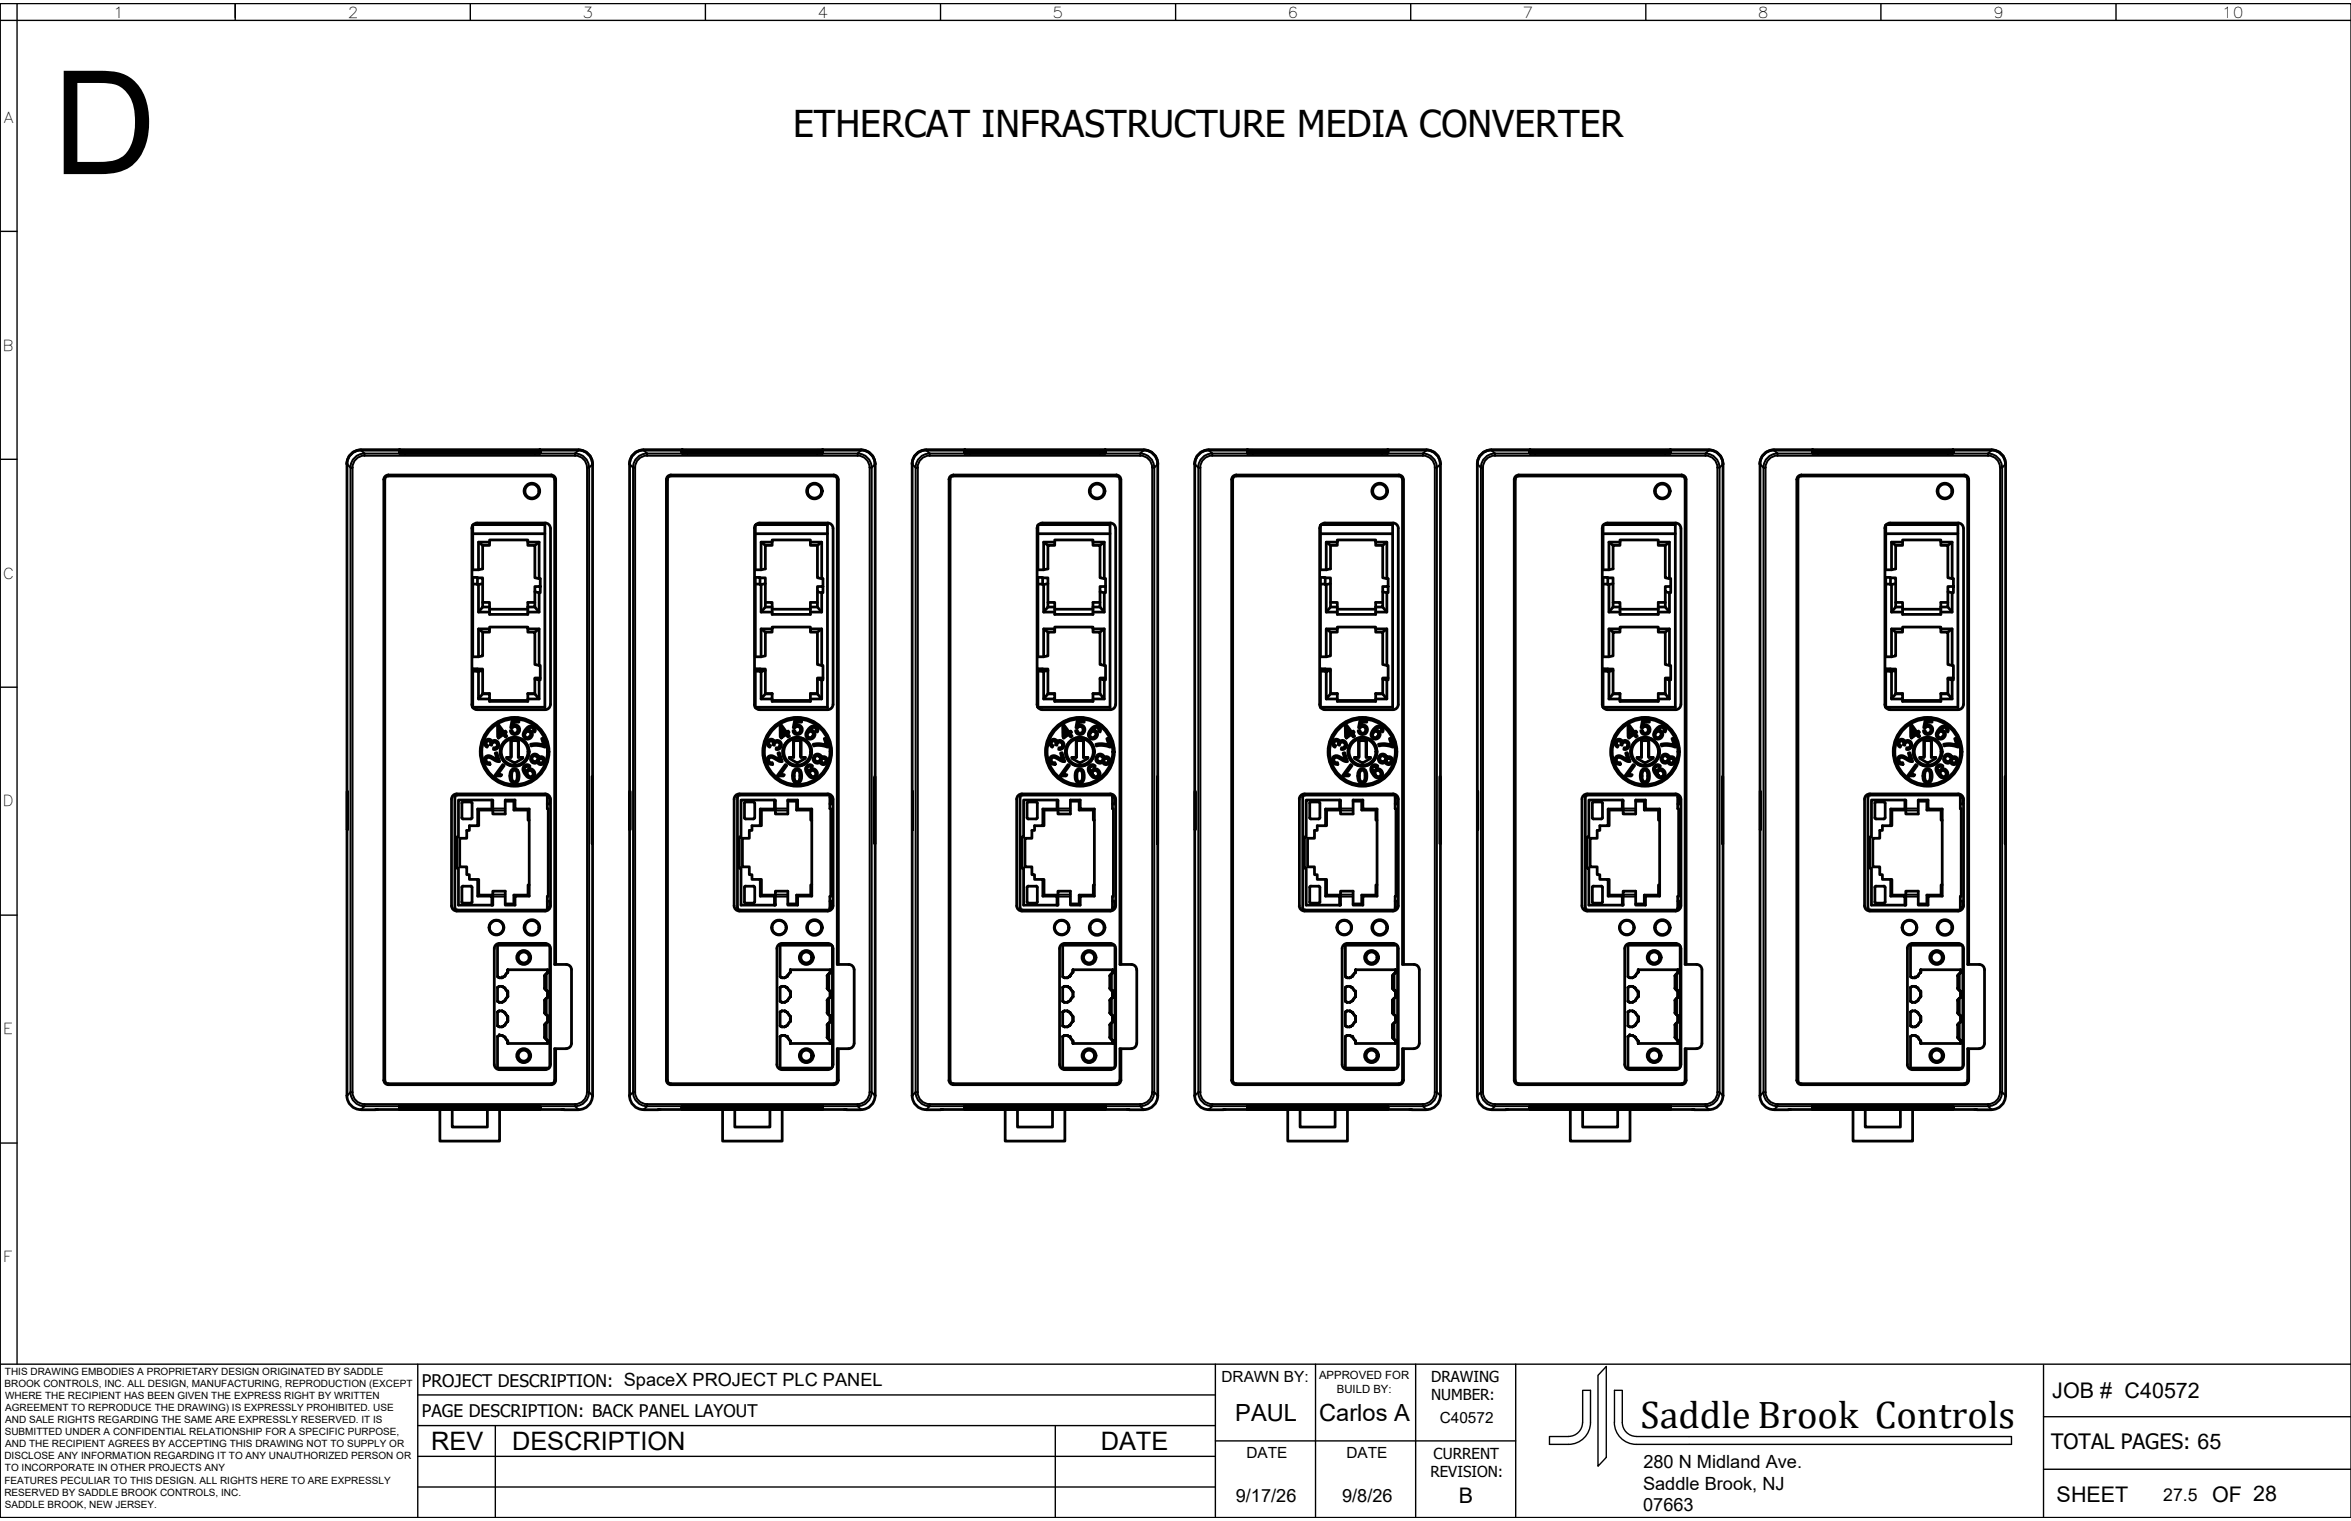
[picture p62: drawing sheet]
<svg xmlns="http://www.w3.org/2000/svg" width="432mm" height="279mm" viewBox="0 0 432 279" stroke-linecap="round" stroke-linejoin="round" font-family="sans-serif">
<defs><g id="words">
<text font-size="26.5" x="9.7" y="32">D</text>
<text font-size="7.1" x="301.3" y="262.4">Saddle Brook Controls</text>
<text font-size="6.8" x="145.6" y="25.1">ETHERCAT INFRASTRUCTURE MEDIA CONVERTER</text>
<g font-size="4.7">
<text x="79.2" y="266.3">REV</text>
<text x="94" y="266.4">DESCRIPTION</text>
<text x="202.2" y="266.3">DATE</text>
</g>
<g font-size="4.3">
<text x="226.9" y="261.1">PAUL</text>
<text x="242.3" y="261.1">Carlos A</text>
</g>
<g font-size="4">
<text x="376.9" y="256.8">JOB # C40572</text>
<text x="377.7" y="275.9">SHEET</text>
<text x="406.3" y="275.9">OF 28</text>
</g>
<g font-size="3.9">
<text x="376.7" y="266.3">TOTAL PAGES: 65</text>
<text x="267.9" y="276.1">B</text>
</g>
<g font-size="3.3">
<text x="301.8" y="269.6">280 N Midland Ave.</text>
<text x="227" y="275.9">9/17/26</text>
<text x="246.5" y="275.9">9/8/26</text>
<text x="301.8" y="273.6">Saddle Brook, NJ</text>
<text x="301.8" y="277.6">07663</text>
</g>
<g font-size="3.2">
<text x="77.5" y="254.8">PROJECT DESCRIPTION: SpaceX PROJECT PLC PANEL</text>
<text x="77.5" y="260.2">PAGE DESCRIPTION: BACK PANEL LAYOUT</text>
<text x="397.3" y="275.7">27.5</text>
</g>
<g font-size="2.8">
<text x="20.8" y="3.2">1</text>
<text x="63.9" y="3.2">2</text>
<text x="107" y="3.2">3</text>
<text x="150.2" y="3.2">4</text>
<text x="193.3" y="3.2">5</text>
<text x="236.5" y="3.2">6</text>
<text x="279.7" y="3.2">7</text>
<text x="322.9" y="3.2">8</text>
<text x="366" y="3.2">9</text>
<text x="408.1" y="3.2">10</text>
<text x=".7" y="22.5">A</text>
<text x=".5" y="64.4">B</text>
<text x=".5" y="106.3">C</text>
<text x=".5" y="148.1">D</text>
<text x=".6" y="190">E</text>
<text x=".6" y="231.9">F</text>
<text x="224.3" y="253.8">DRAWN BY:</text>
<text x="262.8" y="253.9">DRAWING</text>
<text x="262.8" y="257.2">NUMBER:</text>
<text x="264.4" y="261.4">C40572</text>
<text x="228.9" y="267.9">DATE</text>
<text x="247.3" y="267.9">DATE</text>
<text x="263.3" y="267.9">CURRENT</text>
<text x="262.7" y="271.4">REVISION:</text>
</g>
<g font-size="2.1">
<text x="242.3" y="253.3">APPROVED FOR</text>
<text x="245.5" y="255.8">BUILD BY:</text>
</g>
<g font-size="1.8">
<text x=".8" y="254.8">BROOK CONTROLS, INC. ALL DESIGN, MANUFACTURING, REPRODUCTION (EXCEPT</text>
<text x=".9" y="252.6">THIS DRAWING EMBODIES A PROPRIETARY DESIGN ORIGINATED BY SADDLE</text>
<text x=".9" y="257">WHERE THE RECIPIENT HAS BEEN GIVEN THE EXPRESS RIGHT BY WRITTEN</text>
<text x=".9" y="263.7">SUBMITTED UNDER A CONFIDENTIAL RELATIONSHIP FOR A SPECIFIC PURPOSE,</text>
<text x="1" y="259.2">AGREEMENT TO REPRODUCE THE DRAWING) IS EXPRESSLY PROHIBITED. USE</text>
<text x="1" y="261.4">AND SALE RIGHTS REGARDING THE SAME ARE EXPRESSLY RESERVED. IT IS</text>
<text x=".8" y="268.1">DISCLOSE ANY INFORMATION REGARDING IT TO ANY UNAUTHORIZED PERSON OR</text>
<text x="1" y="265.9">AND THE RECIPIENT AGREES BY ACCEPTING THIS DRAWING NOT TO SUPPLY OR</text>
<text x=".8" y="272.5">FEATURES PECULIAR TO THIS DESIGN. ALL RIGHTS HERE TO ARE EXPRESSLY</text>
<text x=".8" y="274.7">RESERVED BY SADDLE BROOK CONTROLS, INC.</text>
<text x=".9" y="270.3">TO INCORPORATE IN OTHER PROJECTS ANY</text>
<text x=".9" y="276.9">SADDLE BROOK, NEW JERSEY.</text>
</g>
</g></defs>
<!-- layer: WIRES -->
<path d="M0 278.8h.1" fill="none" stroke="#000" stroke-width=".25"/>
<!-- layer: Sichtbar schmal (ISO) -->
<g fill="none" stroke="#000" stroke-width=".36">
<path d="M63.7 85.3l.7 .6M64.4 85.9h.3v114.7h-.3zM66.3 82.7l.7 .6M66.9 83.7a2.19 2.19 0 0 0-2.2 2.2M66.9 83.3a2.57 2.57 0 0 0-2.5 2.6M67 83.7h38.6M67 83.3v.4M67 83.3h38.6M70.7 88.1h-.3v110.3h.3M71.3 87.2a.9 .9 0 0 0-.9 .9M74.4 82.7v.5M96.2 90.2h.2"/>
<path d="M98.2 82.7v.5M99 90.2h.1M101.2 87.2a.9 .9 0 0 1 .9 .9M101.2 87.2v.2M101.2 87.2h-29.9v.2M101.9 88.1h.2v89.1M105.6 83.7a2.19 2.19 0 0 1 2.2 2.2M105.6 83.3a2.57 2.57 0 0 1 2.6 2.6M105.6 83.3v.4M106.3 82.7l-.7 .6M107.8 85.9h.4v114.7h-.4zM108.8 85.3l-.6 .6"/>
<path d="M115.6 85.3l.7 .6M116.3 85.9h.3v114.7h-.3zM118.2 82.7l.7 .6M118.8 83.7a2.19 2.19 0 0 0-2.2 2.2M118.8 83.3a2.57 2.57 0 0 0-2.5 2.6M118.9 83.3h38.6M118.9 83.3v.4M122.6 88.1h-.3v110.3h.3M123.2 87.2a.9 .9 0 0 0-.9 .9M123.2 87.2h29.9M123.2 87.2v.2M126.3 82.7v.5"/>
<path d="M148.2 90.2h.1M150.1 82.7v.5M150.9 90.2h.1M153.1 87.2a.9 .9 0 0 1 .9 .9M153.1 87.2v.2M153.8 88.1h.3v89.1M157.5 83.7a2.19 2.19 0 0 1 2.2 2.2M157.5 83.3a2.57 2.57 0 0 1 2.6 2.6M157.5 83.3v.4h-38.6M158.2 82.7l-.7 .6M159.7 85.9h.4v114.7h-.4zM160.7 85.3l-.6 .6"/>
<path d="M167.5 85.3l.7 .6M168.2 85.9h.4v114.7h-.4zM170.1 82.7l.7 .6M170.7 83.7a2.19 2.19 0 0 0-2.1 2.2M170.7 83.3a2.57 2.57 0 0 0-2.5 2.6M170.8 83.3v.4h38.6M170.8 83.3h38.6M174.5 88.1h-.3v110.3h.3M175.1 87.2a.9 .9 0 0 0-.9 .9M175.1 87.2h29.9v.2M175.1 87.2v.2M178.2 82.7v.5"/>
<path d="M200.1 90.2h.1M202 82.7v.5M202.8 90.2h.1M205 87.2a.9 .9 0 0 1 .9 .9M205.7 88.1h.3v89.1M209.4 83.7a2.19 2.19 0 0 1 2.2 2.2M209.4 83.3a2.57 2.57 0 0 1 2.6 2.6M209.4 83.3v.4M210.1 82.7l-.7 .6M211.6 85.9h.4v114.7h-.4zM212.6 85.3l-.6 .6M219.4 85.3l.7 .6"/>
<path d="M220.1 85.9h.4v114.7h-.4zM222 82.7l.7 .6M222.6 83.7a2.19 2.19 0 0 0-2.1 2.2M222.6 83.3a2.57 2.57 0 0 0-2.5 2.6M222.7 83.3h38.6M222.7 83.3v.4M226.4 88.1h-.3v110.3h.3M227 87.2a.9 .9 0 0 0-.9 .9M227.1 87.2h29.8M227.1 87.2v.2M230.1 82.7v.5M252 90.2h.1"/>
<path d="M253.9 82.7v.5M254.7 90.2h.1M256.9 87.2a.9 .9 0 0 1 .9 .9M256.9 87.2v.2M257.6 88.1h.3v89.1M261.3 83.7a2.19 2.19 0 0 1 2.2 2.2M261.3 83.3a2.57 2.57 0 0 1 2.6 2.6M261.3 83.3v.4h-38.6M262 82.7l-.7 .6M263.5 85.9h.4v114.7h-.4zM264.6 85.3l-.7 .6M271.3 85.3l.7 .6"/>
<path d="M272 85.9h.4v114.7h-.4zM273.9 82.7l.7 .6M274.6 83.7a2.19 2.19 0 0 0-2.2 2.2M274.6 83.3a2.57 2.57 0 0 0-2.6 2.6M274.6 83.7h38.6M274.6 83.3h38.6M274.6 83.3v.4M278.3 88.1h-.3v110.3h.3M278.9 87.2a.9 .9 0 0 0-.9 .9M279 87.2h29.9v.2M279 87.2v.2M282 82.7v.5"/>
<path d="M303.9 90.2h.1M305.8 82.7v.5M306.6 90.2h.1M308.9 87.2a.9 .9 0 0 1 .9 .9M309.5 88.1h.3v89.1M313.2 83.7a2.19 2.19 0 0 1 2.2 2.2M313.2 83.3a2.57 2.57 0 0 1 2.6 2.6M313.2 83.3v.4M313.9 82.7l-.7 .6M315.4 85.9h.4v114.7h-.4zM316.5 85.3l-.7 .6M323.3 85.3l.6 .6"/>
<path d="M323.9 85.9h.4v114.7h-.4zM325.8 82.7l.7 .6M326.5 83.7a2.19 2.19 0 0 0-2.2 2.2M326.5 83.3a2.57 2.57 0 0 0-2.6 2.6M326.5 83.7h38.6M326.5 83.3h38.6M326.5 83.3v.4M330.2 88.1h-.3v110.3h.3M330.8 87.2a.9 .9 0 0 0-.9 .9M333.9 82.7v.5M355.8 90.2h.1M357.7 82.7v.5"/>
<path d="M358.5 90.2h.1M360.8 87.2a.9 .9 0 0 1 .9 .9M360.8 87.2h-29.9v.2M360.8 87.2v.2M361.4 88.1h.3v89.1M365.1 83.7a2.19 2.19 0 0 1 2.2 2.2M365.1 83.3a2.57 2.57 0 0 1 2.6 2.6M365.1 83.3v.4M365.8 82.7l-.7 .6M367.3 85.9h.4v114.7h-.4zM368.4 85.3l-.7 .6M90.5 148.9h2.3"/>
<path d="M90.5 148.5h2.3M94.1 144.3a6.2 6.2 0 0 1-4.9-9.4 6.2 6.2 0 0 1 10.6 0 6.2 6.2 0 0 1-4.9 9.4M142.4 148.9h2.3M142.4 148.5h2.3M146 144.3a6.2 6.2 0 0 1-4.9-9.4 6.2 6.2 0 0 1 10.6 0 6.2 6.2 0 0 1-4.9 9.4M194.3 148.9h2.3M194.3 148.5h2.3M198 144.3a6.2 6.2 0 0 1-5-9.4 6.2 6.2 0 0 1 10.7 0 6.2 6.2 0 0 1-5 9.4M246.2 148.9h2.3M246.2 148.5h2.3M249.9 144.3a6.2 6.2 0 0 1-5-9.4 6.2 6.2 0 0 1 10.7 0 6.2 6.2 0 0 1-5 9.4M298.1 148.9h2.3"/>
<path d="M298.1 148.5h2.3M301.8 144.3a6.2 6.2 0 0 1-5-9.4 6.2 6.2 0 0 1 10.7 0 6.2 6.2 0 0 1-5 9.4M350 148.9h2.3M350 148.5h2.3M353.7 144.3a6.2 6.2 0 0 1-5-9.4 6.2 6.2 0 0 1 10.7 0 6.2 6.2 0 0 1-5 9.4M89.8 170.4h.1M90.5 164.3h2.3M90.5 164.7h2.3M92.5 170.4h.1M96.2 170.4h.2M99 170.4h.1M141.7 170.4h.1"/>
<path d="M142.4 164.3h2.3M142.4 164.7h2.3M144.4 170.4h.1M148.2 170.4h.1M150.9 170.4h.1M193.6 170.4h.1M194.3 164.3h2.3M194.3 164.7h2.3M196.3 170.4h.1M200.1 170.4h.1M202.8 170.4h.1M245.5 170.4h.1"/>
<path d="M246.2 164.3h2.3M246.2 164.7h2.3M248.2 170.4h.1M252 170.4h.1M254.7 170.4h.1M297.4 170.4h.1M298.1 164.3h2.3M298.1 164.7h2.3M300.1 170.4h.1M303.9 170.4h.1M306.6 170.4h.1M349.3 170.4h.1"/>
<path d="M350 164.3h2.3M350 164.7h2.3M352 170.4h.1M355.8 170.4h.1M358.5 170.4h.1M70.4 198.4a.9 .9 0 0 0 .9 .9M71.3 199.1v.2h29.9M101.2 199.1v.2M102.1 198.4a.9 .9 0 0 1-.9 .9M102.1 192.6v5.8h-.2M122.3 198.4a.9 .9 0 0 0 .9 .9M123.2 199.3h29.9"/>
<path d="M123.2 199.1v.2M153.1 199.1v.2M154 198.4a.9 .9 0 0 1-.9 .9M154.1 192.6v5.8h-.3M174.2 198.4a.9 .9 0 0 0 .9 .9M175.1 199.1v.2M205 199.1v.2h-29.9M205.9 198.4a.9 .9 0 0 1-.9 .9M206 192.6v5.8h-.3M226.1 198.4a.9 .9 0 0 0 .9 .9M227.1 199.3h29.8M227.1 199.1v.2"/>
<path d="M256.9 199.1v.2M257.8 198.4a.9 .9 0 0 1-.9 .9M257.9 192.6v5.8h-.3M278 198.4a.9 .9 0 0 0 .9 .9M279 199.1v.2M308.9 199.1v.2h-29.9M309.8 192.6v5.8h-.3M309.8 198.4a.9 .9 0 0 1-.9 .9M329.9 198.4a.9 .9 0 0 0 .9 .9M330.9 199.1v.2h29.9M360.8 199.1v.2M361.7 198.4a.9 .9 0 0 1-.9 .9"/>
<path d="M361.7 192.6v5.8h-.3M64.4 200.6a2.57 2.57 0 0 0 2.5 2.6M64.4 200.6l-.7 .7M64.7 200.6a2.19 2.19 0 0 0 2.2 2.2M67 203.2h38.6l.7 .7M67 203.2l-.7 .7M67 202.8h38.6M67 202.8v.4M69 203.8v.1M74.4 203.3v.5M98.2 203.3v.5M103.5 203.8v.1"/>
<path d="M107.8 200.6a2.19 2.19 0 0 1-2.2 2.2M108.2 200.6a2.57 2.57 0 0 1-2.6 2.6v-.4M108.2 200.6l.6 .7M116.3 200.6a2.57 2.57 0 0 0 2.5 2.6M116.3 200.6l-.7 .7M116.6 200.6a2.19 2.19 0 0 0 2.2 2.2M118.9 203.2h38.6l.7 .7M118.9 202.8h38.6v.4M118.9 203.2l-.7 .7M118.9 202.8v.4M120.9 203.8v.1M126.3 203.3v.5"/>
<path d="M150.1 203.3v.5M155.5 203.8v.1M159.7 200.6a2.19 2.19 0 0 1-2.2 2.2M160.1 200.6a2.57 2.57 0 0 1-2.6 2.6M160.1 200.6l.6 .7M168.2 200.6a2.57 2.57 0 0 0 2.5 2.6M168.2 200.6l-.7 .7M168.6 200.6a2.19 2.19 0 0 0 2.1 2.2M170.8 203.2h38.6l.7 .7M170.8 203.2l-.7 .7M172.8 203.8v.1M178.2 203.3v.5"/>
<path d="M202 203.3v.5M207.4 203.8v.1M209.4 202.8h-38.6v.4M211.6 200.6a2.19 2.19 0 0 1-2.2 2.2M212 200.6a2.57 2.57 0 0 1-2.6 2.6v-.4M212 200.6l.6 .7M220.1 200.6a2.57 2.57 0 0 0 2.5 2.6M220.1 200.6l-.7 .7M220.5 200.6a2.19 2.19 0 0 0 2.1 2.2M222.7 203.2h38.6l.7 .7M222.7 202.8h38.6v.4M222.7 203.2l-.7 .7"/>
<path d="M222.7 202.8v.4M224.7 203.8v.1M230.1 203.3v.5M253.9 203.3v.5M259.3 203.8v.1M263.5 200.6a2.19 2.19 0 0 1-2.2 2.2M263.9 200.6l.7 .7M263.9 200.6a2.57 2.57 0 0 1-2.6 2.6M272 200.6a2.57 2.57 0 0 0 2.6 2.6M272 200.6l-.7 .7M272.4 200.6a2.19 2.19 0 0 0 2.2 2.2M274.6 203.2h38.6l.7 .7"/>
<path d="M274.6 202.8h38.6M274.6 203.2l-.7 .7M274.6 202.8v.4M276.6 203.8v.1M282 203.3v.5M305.8 203.3v.5M311.2 203.8v.1M315.4 200.6a2.19 2.19 0 0 1-2.2 2.2M315.8 200.6a2.57 2.57 0 0 1-2.6 2.6v-.4M315.8 200.6l.7 .7M323.9 200.6a2.57 2.57 0 0 0 2.6 2.6M323.9 200.6l-.6 .7"/>
<path d="M324.3 200.6a2.19 2.19 0 0 0 2.2 2.2M326.5 203.2h38.6l.7 .7M326.5 202.8h38.6M326.5 203.2l-.7 .7M326.5 202.8v.4M328.5 203.8v.1M333.9 203.3v.5M357.7 203.3v.5M363.1 203.8v.1M367.3 200.6a2.19 2.19 0 0 1-2.2 2.2M367.7 200.6a2.57 2.57 0 0 1-2.6 2.6v-.4M367.7 200.6l.7 .7"/>
<circle cx="94.5" cy="138.1" r="6"/>
<circle cx="94.5" cy="138.1" r="2.38"/>
<circle cx="146.4" cy="138.1" r="6"/>
<circle cx="146.4" cy="138.1" r="2.38"/>
<circle cx="198.3" cy="138.1" r="6"/>
<circle cx="198.3" cy="138.1" r="2.38"/>
<circle cx="250.2" cy="138.1" r="6"/>
<circle cx="250.2" cy="138.1" r="2.38"/>
<circle cx="302.1" cy="138.1" r="6"/>
<circle cx="302.1" cy="138.1" r="2.38"/>
<circle cx="354" cy="138.1" r="6"/>
<circle cx="354" cy="138.1" r="2.38"/>
</g>
<!-- layer: Sichtbar (ISO) -->
<g fill="none" stroke="#000" stroke-width=".51">
<path d="M63.7 85.2a2.57 2.57 0 0 1 2.6-2.5h40a2.57 2.57 0 0 1 2.5 2.5M70.7 88.1v110.3M71.3 87.4a.65 .65 0 0 0-.6 .7M71.3 87.4h29.9a.65 .65 0 0 1 .7 .7M73.4 83.2h25.8M73.4 83.1h25.8M73.4 83l25.8 .1zM73.4 83h25.8M73.4 82.9h25.8M73.4 82.8h25.8M73.4 82.7h.9M73.4 83.2h.1"/>
<path d="M74.3 82.8h-.9h.9M74.3 82.8h-.9M74.4 82.8h23.8M74.4 82.7h23.8M86.7 97v32.4M86.8 96.5l-.1 .5M86.8 96.5v8.2h1.1l.7-.2v-4.3h1.3v-1h7v1h1.3v5.9l1 .2v2.6l-1-.2v-1h1M86.8 96.5h.1M86.8 98h13.3M86.8 96.5l.5-.4h.3h12.5a.96 .96 0 0 1 1 .9M87 96.4h13.1v33.5h-13.3v-7h.9v.4h-.9M87.9 99.6l.7 .6"/>
<path d="M89.9 99.6h-2v5.1M96.9 99.6h2.1v6.7M98.2 82.8h1h-1M98.2 82.8h1M99 99.6l-.8 .6M99.2 82.7h-1M99.2 83.2h.1M101.1 97v32.4a.96 .96 0 0 1-1 1h-12.5l-.6-.3-.3-.7M101.9 88.1v89.1h2.1a.96 .96 0 0 1 1 .9M118.2 82.6a2.57 2.57 0 0 0-2.6 2.6v116.1a2.57 2.57 0 0 0 2.6 2.5M118.2 82.7a2.57 2.57 0 0 0-2.6 2.5M118.2 82.7h39.9a2.57 2.57 0 0 1 2.6 2.5"/>
<path d="M118.2 82.6h39.9a2.57 2.57 0 0 1 2.6 2.6M122.6 88.1a.65 .65 0 0 1 .6-.7h29.9a.65 .65 0 0 1 .7 .7M122.6 88.1v110.3M125.3 83.2h25.8M125.3 83.1h25.8M125.3 83h25.8zM125.3 83h25.8M125.3 82.9h25.8M125.3 82.8h25.8M125.3 82.7h.9M125.3 83.2h.1M126.2 82.8h-.9h.9"/>
<path d="M126.2 82.8h-.9M126.3 82.8h23.8M126.3 82.7h23.8M138.6 97v32.4l.1 .5M138.7 96.5l-.1 .5M138.7 98h13.3M138.9 96.4h13.1v33.5h-13.3M139.8 99.6l.8 .6M141.8 99.6h-2v5.1M148.8 99.6h2.1v6.7M150.1 82.8h1h-1M150.1 82.8h1"/>
<path d="M150.9 99.6l-.8 .6M151.1 82.7h-1M151.1 83.2h.1M153 97a.96 .96 0 0 0-1-.9h-12.5h-.3l-.5 .4v8.2h1.1l.8-.2v-4.3h1.2v-1h7v1h1.3v5.9l1.1 .2v2.6l-1.1-.2v-1h1.1M153 97v32.4a.96 .96 0 0 1-1 1h-12.5l-.4-.2-.4-.3M153.8 88.1v89.1h2.1M160.7 85.2v116.1M167.5 85.2a2.57 2.57 0 0 1 2.6-2.5h40a2.57 2.57 0 0 1 2.5 2.5M174.5 88.1v110.3M177.2 82.8h24.8M177.2 82.7h.9M177.2 82.8l24.8 .1"/>
<path d="M177.2 83.2h.1M178.1 82.8h-.9h.9M178.1 82.8h-.9M178.2 82.8h23.8M178.2 82.7h23.8M190.5 97v32.4l.1 .5M190.6 96.5l-.1 .5M190.6 96.5v8.2h1.1l.8-.2v-4.3h1.2v-1h7v1h1.3v5.9l1.1 .2v2.6l-1.1-.2v-1h1.1M190.6 96.5h.1M190.6 98h13.3M190.8 96.4h13.1v33.5h-13.3M191.4 96.1h-.3l-.4 .4"/>
<path d="M191.5 96.1h12.4M191.7 99.6l.8 .6M193.7 99.6h-2v5.1M200.7 99.6h2.1v6.7M202 83.2h-24.8M202 83.1l-24.8 .1M202 83.1h-24.8M202 83l-24.8 .1h24.8M202 83h-24.8M202 82.9h-24.8M202.8 99.6l-.8 .6M203 83.2h-1"/>
<path d="M203 83.1h-1M203 83h-1M203 82.9h-1M203 82.7l-1 .1M203 82.8v.1M203 83v.1M203 83.2h.1M203.9 96.1a.96 .96 0 0 1 1 .9M204.9 97v32.4M205 87.4a.65 .65 0 0 1 .7 .7M205 87.4h-29.9a.65 .65 0 0 0-.6 .7M205.7 88.1v89.1h2.1a.96 .96 0 0 1 1 .9"/>
<path d="M226.4 88.1v110.3M226.4 88.1a.65 .65 0 0 1 .7-.7h29.8a.65 .65 0 0 1 .7 .7M229.1 83.2h25.8M229.1 83.1h25.8M229.1 83h25.8zM229.1 83h25.8M229.1 82.9h25.8M229.1 82.8h25.8M229.1 82.7h1M229.1 83.2h.1M230.1 82.8h-1h1M230.1 82.8h-1"/>
<path d="M230.1 82.8h23.8M230.1 82.7h23.8M242.4 97v32.4l.1 .5M242.5 96.5l-.1 .5M242.5 98h13.3M242.7 96.4h13.1v33.5h-13.3M243.6 99.6l.8 .6M245.6 99.6h-2v5.1M252.7 99.6h2v6.7M253.9 82.8h1h-1M253.9 82.8h1M254.7 99.6l-.7 .6"/>
<path d="M254.9 82.7h-1M254.9 83.2h.1M256.8 97a.96 .96 0 0 0-.9-.9h-12.6l-.8 .4v8.2h1.1l.8-.2v-4.3h1.2v-1h7.1v1h1.3v5.9l1 .2v2.6l-1-.2v-1h1M256.8 97v32.4a.96 .96 0 0 1-.9 1h-12.5l-.5-.2-.4-.3M257.6 88.1v89.1h2.1a.96 .96 0 0 1 1 .9M262 82.7a2.57 2.57 0 0 1 2.5 2.5M262 82.6a2.57 2.57 0 0 1 2.5 2.6M262 82.6h-40a2.57 2.57 0 0 0-2.6 2.6v116.1a2.57 2.57 0 0 0 2.6 2.5M262 82.7h-40a2.57 2.57 0 0 0-2.6 2.5M264.6 85.2v116.1M273.9 82.6a2.57 2.57 0 0 0-2.6 2.6v116.1a2.57 2.57 0 0 0 2.6 2.5M273.9 82.7a2.57 2.57 0 0 0-2.6 2.5"/>
<path d="M273.9 82.7h40a2.57 2.57 0 0 1 2.5 2.5M273.9 82.6h40a2.6 2.6 0 0 1 2.6 2.6l-.1 116.1a2.57 2.57 0 0 1-2.5 2.5M278.3 88.1v110.3M281 82.8h24.8M281 82.7h1M281 82.8l24.8 .1M281 83.2h.1M282 82.8h-1h1M282 82.8h-1M282 82.8h23.8M282 82.7h23.8M294.3 97v32.4l.1 .5"/>
<path d="M294.4 96.5l-.1 .5M294.4 98h13.3M294.6 96.4h13.1v33.5h-13.3M295.5 99.6l.8 .6M297.5 99.6h-2v5.1M304.6 99.6h2v6.7M305.8 83h1l-1 .1M305.8 83.2h-24.8M305.8 83.1l-24.8 .1M305.8 83.1h-24.8M305.8 83l-24.8 .1h24.8M305.8 83h-24.8"/>
<path d="M305.8 82.9h-24.8M306.6 99.6l-.7 .6M306.8 83.2h-1M306.8 83.1h-1M306.8 83h-1M306.8 82.9h-1M306.8 82.8h-1M306.8 82.7l-1 .1h1M306.8 82.8l-1 .1M306.8 83.2h.1M307.8 96.1a.96 .96 0 0 1 .9 .9M307.8 96.1h-12.6l-.8 .4v8.2h1.1l.8-.2v-4.3h1.2v-1h7.1v1h1.3v5.9l1 .2v2.6l-1-.2v-1h1"/>
<path d="M308.7 97v32.4M308.9 87.4a.65 .65 0 0 1 .6 .7M308.9 87.4h-30a.65 .65 0 0 0-.6 .7M309.5 88.1v89.1h2.1a.96 .96 0 0 1 1 .9M323.2 85.2a2.57 2.57 0 0 1 2.6-2.5h40a2.57 2.57 0 0 1 2.5 2.5M330.2 88.1v110.3M330.8 87.4a.65 .65 0 0 0-.6 .7M330.9 87.4h29.9a.65 .65 0 0 1 .6 .7M332.9 83.2h1M332.9 83.1h1M332.9 83h1M332.9 82.9h1"/>
<path d="M332.9 82.8h1M332.9 82.7l1 .1h-1M332.9 82.8l1 .1M332.9 83.2h.1M333.9 83l-1 .1h1M333.9 83.2h24.8M333.9 83.1l24.8 .1M333.9 83.1h24.8M333.9 83l24.8 .1h-24.8M333.9 83h24.8M333.9 82.9h24.8M333.9 82.8h23.8"/>
<path d="M333.9 82.7h23.8M346.2 97v32.4M346.3 96.5l-.1 .5M346.4 96.5v8.2h1l.8-.2v-4.3h1.2v-1h7.1v1h1.3v5.9l1 .2v2.6l-1-.2v-1h1M346.4 96.5h.1M346.4 98h13.2M346.5 96.4h13.1v33.5h-13.2M347.1 96.1h-.3l-.4 .4M347.2 96.1h12.5a.96 .96 0 0 1 .9 .9M347.4 99.6l.8 .6M349.4 99.6h-2v5.1M356.5 99.6h2v6.7"/>
<path d="M357.7 82.8h1h-1M357.7 82.8h1M358.5 99.6l-.7 .6M358.7 82.8h-24.8M358.7 82.7h-1M358.7 82.8l-24.8 .1M358.7 83.2h.1M360.6 97v32.4a.96 .96 0 0 1-.9 1h-12.5M361.4 88.1v89.1h2.1a.96 .96 0 0 1 1 .9M86.8 107.3h.9M87.7 106.2h.9v5.3M87.9 107.4v5h2"/>
<path d="M87.9 115.5l.7 .6M88.6 107.2l-.9 .2v-1.3h-.9v14.6h1.1l.7-.2v-4.4h1.3v-.9h7v.9h1.3v6l1 .1v2.7h-.2M88.6 110.7h1.3v2.2h7v-1.4M88.6 111.5h1.3M88.6 111.5l-.7 .9M89.9 115.5h-2v5.2M89.9 111.9h7M96.9 115.5h2.1v6.7M98.2 108.7v2.8h-1.3M98.2 110.7h-1.3v.8M98.2 111.5l.8 .9M99 108.9v3.5h-2.1"/>
<path d="M99 115.5l-.8 .6M138.7 107.3h.9M139.6 106.2h1v5.3M139.8 107.4v5h2M139.8 115.5l.8 .6M140.6 107.2l-1 .2v-1.3h-.9v14.6h1.1l.8-.2v-4.4h1.2v-.9h7v.9h1.3v6l1.1 .1v2.7h-.3M140.6 110.7h1.2v2.2h7v-1.4M140.6 111.5h1.2M140.6 111.5l-.8 .9M141.8 115.5h-2v5.2M141.8 111.9h7M148.8 115.5h2.1v6.7"/>
<path d="M150.1 108.7v2.8h-1.3M150.1 110.7h-1.3v.8M150.1 111.5l.8 .9M150.9 108.9v3.5h-2.1M150.9 115.5l-.8 .6M190.6 107.3h.9M191.5 106.2h1v5.3M191.7 107.4v5h2M191.7 115.5l.8 .6M192.5 107.2l-1 .2v-1.3h-.9v14.6h1.1l.8-.2v-4.4h1.2v-.9h7v.9h1.3v6l1.1 .1v2.7h-.3M192.5 110.7h1.2v2.2h7v-1.4M192.5 111.5h1.2"/>
<path d="M192.5 111.5l-.8 .9M193.7 115.5h-2v5.2M193.7 111.9h7M200.7 115.5h2.1v6.7M202 108.7v2.8h-1.3M202 110.7h-1.3v.8M202 111.5l.8 .9M202.8 108.9v3.5h-2.1M202.8 115.5l-.8 .6M242.5 107.3h.9M243.4 106.2h1v5.3M243.6 107.4v5h2"/>
<path d="M243.6 115.5l.8 .6M244.4 107.2l-1 .2v-1.3h-.9v14.6h1.1l.8-.2v-4.4h1.2v-.9h7.1v.9h1.3v6l1 .1v2.7h-.3M244.4 110.7h1.2v2.2h7.1v-1.4M244.4 111.5h1.2M244.4 111.5l-.8 .9M245.6 115.5h-2v5.2M245.6 111.9h7.1M252.7 115.5h2v6.7M254 108.7v2.8h-1.3M254 110.7h-1.3v.8M254 111.5l.7 .9M254.7 108.9v3.5h-2"/>
<path d="M254.7 115.5l-.7 .6M294.4 107.3h.9M295.3 106.2h1v5.3M295.5 107.4v5h2M295.5 115.5l.8 .6M296.3 107.2l-1 .2v-1.3h-.9v14.6h1.1l.8-.2v-4.4h1.2v-.9h7.1v.9h1.3v6l1 .1v2.7h-.3M296.3 110.7h1.2v2.2h7.1v-1.4M296.3 111.5h1.2M296.3 111.5l-.8 .9M297.5 115.5h-2v5.2M297.5 111.9h7.1M304.6 115.5h2v6.7"/>
<path d="M305.9 108.7v2.8h-1.3M305.9 110.7h-1.3v.8M305.9 111.5l.7 .9M306.6 108.9v3.5h-2M306.6 115.5l-.7 .6M346.4 107.3h.8M347.2 106.2h1v5.3M347.4 107.4v5h2M347.4 115.5l.8 .6M348.2 107.2l-1 .2v-1.3h-.8v14.6h1l.8-.2v-4.4h1.2v-.9h7.1v.9h1.3v6l1 .1v2.7h-.3M348.2 110.7h1.2v2.2h7.1v-1.4M348.2 111.5h1.2"/>
<path d="M348.2 111.5l-.8 .9M349.4 115.5h-2v5.2M349.4 111.9h7.1M356.5 115.5h2v6.7M357.8 108.7v2.8h-1.3M357.8 110.7h-1.3v.8M357.8 111.5l.7 .9M358.5 108.9v3.5h-2M358.5 115.5l-.7 .6M87.7 122.9h.9v.3M87.7 123.3l.9-.1v4.3l-.7 .9v-5.1M88.6 127.5h1.3v.9h-2"/>
<path d="M88.6 127.4l1.3 .1M89.2 139a1.77 1.77 0 0 1 1.9 .5l.3 .1-.4-1.3h.2l.6 1.6-.6-.1-.8-.4a.66 .66 0 0 0-1.1 .1v.1a.49 .49 0 0 0 .6 .5l.1 .3a.85 .85 0 0 1-.9-.4 .85 .85 0 0 1 .1-1zM89.3 135.9a.6 .6 0 0 1 .6-.1 .6 .6 0 0 1 .4 .5 .81 .81 0 0 1 1.3 .3 .81 .81 0 0 1-.7 1.1h-.3l.1-.3a.52 .52 0 0 0 .6-.5 .52 .52 0 0 0-.5-.6 .52 .52 0 0 0-.5 .6l-.3-.1a.44 .44 0 0 0-.1-.7 .44 .44 0 0 0-.6 .3 .44 .44 0 0 0 .3 .6l-.1 .3a.8 .8 0 0 1-.2-1.4zM89.9 128.7h7M91.4 133.3l.2-.2 1 1.4 .2-.2 .2 .2-.3 .2 .4 .5-.3 .2-.3-.5-.9 .7-.2-.3zM91.6 133.7l.7 1-.6 .4zM93.8 136.2l.7-.2 .7 .2M93.9 139.1h-.9v.2l1.5 .9 1.5-.9v-.2h-.8M93.9 136.1v3zM94 132.4h1.3v.3h-1l-.2 .7a.86 .86 0 0 1 1.3 .4 .86 .86 0 0 1-.6 1.1 .86 .86 0 0 1-1.1-.7h.4a.56 .56 0 0 0 .8 .4 .56 .56 0 0 0 .1-.9 .56 .56 0 0 0-.9 0h-.3zM95.2 136.1v3zM96.8 133.7a.82 .82 0 0 1 1-.3 .82 .82 0 0 1 .4 1.1l-.2-.2a.52 .52 0 0 0-.3-.7 .52 .52 0 0 0-.7 .3l-.2 .3a.84 .84 0 0 1 1 .6 .84 .84 0 0 1-.7 1 .84 .84 0 0 1-1-.6l.1-.7z"/>
<path d="M96.9 127.5h1.3l.8 .9h-2.1M97.5 136.7a4 4 0 0 1 2.4 .2l-.4-1.2 .3-.1 .5 1.6h-.2l-1.6-.3-.9 .1zM97.8 138.7a.72 .72 0 0 1 .8-.1 .72 .72 0 0 1 .4 .6 .66 .66 0 0 1 1 0 .66 .66 0 0 1-.2 1 .6 .6 0 0 1-.6 .3 .6 .6 0 0 1-.5-.6 .78 .78 0 0 1-1.1 .1 .78 .78 0 0 1 0-1.2zM98.2 127.4h-1.3v1.4h-7v-.4M98.2 124.7v2.8M99.2 124.5h-1v.2l.8 .2v3.5M138.7 123.3h.9v-.4h-.9v7M139.6 122.9h1v.3M139.6 123.3l1-.1v4.3l-.8 .9v-5.1M140.6 127.5h1.2v.9h-2M140.6 127.4l1.2 .1M141 139.1a1.16 1.16 0 0 1 1.6 .1l.7 .4-.4-1.3h.3l.5 1.6-.6-.1-.7-.4a.74 .74 0 0 0-1.2 0v.2a.49 .49 0 0 0 .6 .5l.1 .3a.85 .85 0 0 1-.9-.4 .85 .85 0 0 1 0-.9z"/>
<path d="M141.2 135.9a.6 .6 0 0 1 .6-.1 .6 .6 0 0 1 .4 .5 .81 .81 0 0 1 1.3 .3 .81 .81 0 0 1-.7 1.1h-.3l.1-.3a.51 .51 0 0 0 .6-.5 .51 .51 0 0 0-.5-.5 .51 .51 0 0 0-.5 .5l-.2-.1a.45 .45 0 0 0-.2-.7 .45 .45 0 0 0-.6 .3 .45 .45 0 0 0 .3 .6l-.1 .3a.78 .78 0 0 1-.2-1.4zM141.8 128.7h7M143.3 133.3l.2-.2 1 1.4 .3-.2 .1 .2-.3 .2 .4 .5-.3 .2-.3-.5-.9 .7-.2-.3zM143.5 133.7l.7 1-.6 .4zM145.8 139.1h-.8v.2l1.4 .9 1.5-.9v-.2h-.8M145.8 136.1v3l-.1-2.9 .7-.2 .7 .2v2.9v-3M145.9 132.4h1.3v.3h-1l-.1 .7a.88 .88 0 0 1 1.3 .7 .88 .88 0 0 1-1.4 .7l-.3-.3-.1-.3h.4a.58 .58 0 0 0 .6 .4 .58 .58 0 0 0 .5-.7 .58 .58 0 0 0-.6-.4l-.5 .2h-.3zM148.6 133.8a.85 .85 0 0 1 1.1-.4 .85 .85 0 0 1 .4 1.1l-.2-.2a.51 .51 0 0 0-.3-.7 .51 .51 0 0 0-.7 .3l-.2 .3a.84 .84 0 0 1 1 .6 .84 .84 0 0 1-.7 1 .84 .84 0 0 1-1-.6v-.5zM148.8 127.5h1.3l.8 .9h-2.1M149.4 136.7a4 4 0 0 1 2.4 .2l-.4-1.2 .3-.1 .5 1.6h-.2l-1.6-.3-.9 .1zM149.5 138.8a.73 .73 0 0 1 .9-.3 .73 .73 0 0 1 .5 .7 .66 .66 0 0 1 1 0 .66 .66 0 0 1-.1 1 .61 .61 0 0 1-.7 .3 .61 .61 0 0 1-.5-.6 .78 .78 0 0 1-1.1 0 .78 .78 0 0 1 0-1.1zM150.1 127.4h-1.3v1.4h-7v-.4"/>
<path d="M150.1 124.7v2.8M151.2 124.5h-1.1v.2l.8 .2v3.5M190.6 123.3h.9v-.4h-.9v7M190.6 129.9l.4 .3 .4 .2M191.5 130.4h12.4M191.5 122.9h1v.3M191.5 123.3l1-.1v4.3l-.8 .9v-5.1M192.5 127.5h1.2v.9h-2M192.5 127.4l1.2 .1M192.9 139.1a1.16 1.16 0 0 1 1.6 .1l.7 .4-.4-1.3h.3l.5 1.6-.6-.1-.7-.4a.72 .72 0 0 0-1.2 0v.2a.49 .49 0 0 0 .7 .5v.3a.85 .85 0 0 1-.9-.4 .85 .85 0 0 1 0-.9zM193.1 135.9a.59 .59 0 0 1 .6-.1 .59 .59 0 0 1 .4 .5 .81 .81 0 0 1 1.4 .3 .81 .81 0 0 1-.9 1.1h-.2l.1-.3a.52 .52 0 0 0 .6-.5 .52 .52 0 0 0-.5-.6 .52 .52 0 0 0-.5 .6l-.2-.1a.45 .45 0 0 0-.2-.7 .45 .45 0 0 0-.6 .3 .45 .45 0 0 0 .3 .6l-.1 .3a.8 .8 0 0 1-.2-1.4zM193.7 128.7h7"/>
<path d="M195.2 133.3l.2-.2 1 1.4 .3-.2 .1 .2-.2 .2 .3 .5-.2 .2-.4-.5-.9 .7-.2-.3zM195.4 133.7l.7 1-.6 .4zM197.7 136.2l.6-.2 .7 .2M197.7 139.1h-.8v.2l1.5 .9 1.4-.9v-.2h-.8M197.7 136.1v3zM197.8 132.4h1.3v.3h-1l-.1 .7a.85 .85 0 0 1 1.2 .4 .85 .85 0 0 1-.6 1.1 .85 .85 0 0 1-1.1-.7h.4a.55 .55 0 0 0 .7 .4 .55 .55 0 0 0 .3-.8 .55 .55 0 0 0-1-.1h-.3zM199 136.1v3zM200.4 134.5a.52 .52 0 0 1 .8 .2 .52 .52 0 0 1-.4 .7 .52 .52 0 0 1-.6-.6zM200.5 133.8a.85 .85 0 0 1 1.1-.4 .85 .85 0 0 1 .4 1.1l-.2-.2a.51 .51 0 0 0-.3-.7 .51 .51 0 0 0-.7 .3l-.2 .3a.84 .84 0 0 1 1 .6 .84 .84 0 0 1-.7 1 .84 .84 0 0 1-1-.6l.1-.6zM200.7 127.5h1.3l.8 .9h-2.1M201.3 136.7a3.9 3.9 0 0 1 2.4 .2l-.4-1.2 .3-.1 .5 1.6h-.2l-1.6-.3-.9 .1zM201.6 138.7a.72 .72 0 0 1 .8-.1 .72 .72 0 0 1 .4 .6 .66 .66 0 0 1 1 0 .66 .66 0 0 1-.1 1 .59 .59 0 0 1-.7 .3 .59 .59 0 0 1-.4-.6 .8 .8 0 0 1-1.3 0 .8 .8 0 0 1 .3-1.2z"/>
<path d="M202 127.4h-1.3v1.4h-7v-.4M202 124.7v2.8M203.1 124.5h-1.1v.2l.8 .2v3.5M204.9 129.4a.96 .96 0 0 1-1 1M242.5 123.3h.9v-.4h-.9v7M243.4 122.9h1v.3M243.4 123.3l1-.1v4.3l-.8 .9v-5.1M244.4 127.5h1.2v.9h-2M244.4 127.4l1.2 .1M244.8 139.1a1.16 1.16 0 0 1 1.6 .1l.7 .4-.4-1.3h.3l.5 1.6-.6-.1-.7-.4a.67 .67 0 0 0-1.2 .1v.1a.49 .49 0 0 0 .7 .5v.3a.85 .85 0 0 1-.9-.4 .85 .85 0 0 1 0-.9zM245 135.9a.61 .61 0 0 1 .7-.1 .61 .61 0 0 1 .3 .5 .81 .81 0 0 1 1.4 .3 .81 .81 0 0 1-.9 1.1h-.2l.1-.3a.52 .52 0 0 0 .6-.5 .52 .52 0 0 0-.5-.6 .52 .52 0 0 0-.5 .6l-.2-.1a.45 .45 0 0 0-.2-.7 .45 .45 0 0 0-.6 .3 .45 .45 0 0 0 .3 .6l-.1 .3a.8 .8 0 0 1-.2-1.4zM245.6 128.7h7.1"/>
<path d="M247.1 133.3l.2-.2 1 1.4 .3-.2 .1 .2-.2 .2 .3 .5-.2 .2-.4-.5-.9 .7-.2-.3zM247.3 133.7l.7 1-.6 .4zM249.6 139.1h-.8v.2l1.5 .9 1.4-.9v-.2h-.8M249.6 136.1v3v-2.9l.6-.2 .7 .2v2.9v-3M249.8 132.4h1.2v.3h-1l-.1 .7a.85 .85 0 0 1 1.2 .4 .85 .85 0 0 1-.6 1.1 .85 .85 0 0 1-1.1-.7h.4a.57 .57 0 0 0 .9 .4 .57 .57 0 0 0 0-1 .56 .56 0 0 0-.9 .1h-.3zM252.3 133.9a.92 .92 0 0 1 1-.5 .92 .92 0 0 1 .7 .8l-.1 .3-.2-.2v-.1a.53 .53 0 0 0-.4-.6 .53 .53 0 0 0-.6 .3l-.2 .3a.83 .83 0 0 1 1 .6 .83 .83 0 0 1-.7 1 .83 .83 0 0 1-1-.6v-.5zM252.3 134.5a.52 .52 0 0 1 .8 .2 .52 .52 0 0 1-.4 .7 .52 .52 0 0 1-.6-.5zM252.7 127.5h1.3l.7 .9h-2M253.2 136.7a4 4 0 0 1 2.4 .2l-.4-1.2 .3-.1 .5 1.6h-.2l-1.6-.3-.9 .1zM253.5 138.7a.72 .72 0 0 1 .8-.1 .72 .72 0 0 1 .4 .6 .66 .66 0 0 1 1 0 .66 .66 0 0 1-.1 1 .6 .6 0 0 1-.7 .3 .6 .6 0 0 1-.4-.6 .8 .8 0 0 1-1.3 0 .8 .8 0 0 1 .3-1.2zM254 127.4h-1.3v1.4h-7.1v-.4M254 124.7v2.8"/>
<path d="M255 124.5h-1v.2l.7 .2v3.5M294.4 123.3h.9v-.4h-.9v7M294.4 129.9l.4 .3 .4 .2h12.6M295.3 122.9h1v.3M295.3 123.3l1-.1v4.3l-.8 .9v-5.1M296.3 127.5h1.2v.9h-2M296.3 127.4l1.2 .1M296.8 139a1.77 1.77 0 0 1 2 .5l.2 .1-.4-1.3h.3l.5 1.6h-.4l-.7-.3a.98 .98 0 0 0-1.3-.3l-.1 .1a.52 .52 0 0 0 .1 .5 .52 .52 0 0 0 .6 .2v.3a.85 .85 0 0 1-.9-.4 .85 .85 0 0 1 .1-1zM296.9 135.9a.6 .6 0 0 1 .7-.1 .6 .6 0 0 1 .3 .5 .81 .81 0 0 1 1.4 .3 .81 .81 0 0 1-.7 1.1h-.4l.1-.3a.52 .52 0 0 0 .6-.5 .52 .52 0 0 0-.5-.6 .52 .52 0 0 0-.5 .6l-.2-.1a.45 .45 0 0 0-.2-.7 .45 .45 0 0 0-.6 .3 .45 .45 0 0 0 .3 .6l-.1 .3a.8 .8 0 0 1-.2-1.4zM297.5 128.7h7.1M299 133.3l.2-.2 1 1.4 .3-.2 .1 .2-.2 .2 .3 .5-.2 .2-.4-.5-.9 .7-.2-.3zM299.3 133.7l.6 1-.6 .4z"/>
<path d="M301.5 136.2l.6-.2 .7 .2M301.5 139.1h-.8v.2l1.5 .9 1.4-.9v-.2h-.8M301.5 136.1v3zM301.7 132.4h1.2v.3h-1l-.1 .7a.86 .86 0 0 1 1.2 .4 .86 .86 0 0 1-.6 1.1 .86 .86 0 0 1-1.1-.7h.4a.57 .57 0 0 0 .9 .4 .57 .57 0 0 0 0-1 .56 .56 0 0 0-.9 .1h-.3zM302.8 136.1v3zM304.1 134.6a.54 .54 0 0 1 .9 0 .54 .54 0 0 1-.3 .8 .51 .51 0 0 1-.7-.2 .51 .51 0 0 1 .1-.6zM304.3 133.8a.84 .84 0 0 1 1.1-.4 .84 .84 0 0 1 .4 1.1l-.2-.2a.52 .52 0 0 0-.3-.7 .52 .52 0 0 0-.7 .3l-.2 .3a.83 .83 0 0 1 1 .6 .83 .83 0 0 1-.7 1 .83 .83 0 0 1-1-.6l.1-.7zM304.6 127.5h1.3l.7 .9h-2M305.1 136.7a4 4 0 0 1 2.4 .2l-.4-1.2 .3-.1 .5 1.6h-.2l-1.6-.3-.9 .1zM305.4 138.7a.74 .74 0 0 1 .8-.1 .74 .74 0 0 1 .4 .6 .66 .66 0 0 1 1 0 .66 .66 0 0 1-.1 1 .6 .6 0 0 1-.7 .3 .6 .6 0 0 1-.4-.6 .78 .78 0 0 1-1.2 .1 .78 .78 0 0 1 .1-1.2zM305.9 127.4h-1.3v1.4h-7.1v-.4M305.9 124.7v2.8"/>
<path d="M306.9 124.5h-1v.2l.7 .2v3.5M308.7 129.4a.96 .96 0 0 1-.9 1M346.2 129.4l.1 .5M346.3 129.9l.4 .3 .4 .2M346.4 123.3h.8v-.4h-.8v7M347.2 122.9h1v.3M347.2 123.3l1-.1v4.3l-.8 .9v-5.1M348.2 127.5h1.2v.9h-2M348.2 127.4l1.2 .1M348.7 139a1.77 1.77 0 0 1 2 .5l.2 .1-.4-1.3h.3l.5 1.6-.6-.1-.7-.4a.74 .74 0 0 0-1.2 0v.2a.49 .49 0 0 0 .7 .5v.3a.85 .85 0 0 1-.9-.4 .85 .85 0 0 1 .1-1zM348.8 135.9a.6 .6 0 0 1 .7-.1 .6 .6 0 0 1 .3 .5 .81 .81 0 0 1 1.4 .3 .81 .81 0 0 1-.7 1.1h-.3v-.3a.51 .51 0 0 0 .7-.5 .51 .51 0 0 0-.5-.5 .51 .51 0 0 0-.6 .5l-.2-.1a.45 .45 0 0 0-.2-.7 .45 .45 0 0 0-.6 .3 .45 .45 0 0 0 .3 .6l-.1 .3a.78 .78 0 0 1-.2-1.4zM349.4 128.7h7.1"/>
<path d="M350.9 133.3l.2-.2 1 1.4 .3-.2 .2 .2-.3 .2 .3 .5-.2 .2-.4-.5-.9 .7-.2-.3zM351.2 133.7l.6 1-.6 .4zM353.4 139.1h-.8v.2l1.5 .9 1.4-.9v-.2h-.8M353.4 136.1v3v-2.9l.6-.2 .7 .2v2.9v-2.9M353.6 132.4h1.3v.3h-1.1l-.1 .7a.85 .85 0 0 1 1.2 .3 .85 .85 0 0 1-.5 1.2 .85 .85 0 0 1-1.1-.7h.3a.56 .56 0 0 0 .8 .4 .56 .56 0 0 0 .1-.9 .56 .56 0 0 0-.9 0h-.3zM356.3 133.7a.83 .83 0 0 1 1.1-.3 .83 .83 0 0 1 .4 1.1l-.3-.2a.52 .52 0 0 0-.3-.7 .52 .52 0 0 0-.7 .3l-.2 .3a.84 .84 0 0 1 1 .6 .84 .84 0 0 1-.7 1 .84 .84 0 0 1-1-.6l.1-.6zM356.5 127.5h1.3l.7 .9h-2M357 136.7a4 4 0 0 1 2.4 .2l-.4-1.2 .3-.1 .5 1.6h-.2l-1.6-.3-.9 .1zM357.2 138.8a.73 .73 0 0 1 .8-.3 .73 .73 0 0 1 .5 .7 .66 .66 0 0 1 1 0 .66 .66 0 0 1-.1 1 .6 .6 0 0 1-.7 .3 .6 .6 0 0 1-.4-.6 .78 .78 0 0 1-1.2 0 .78 .78 0 0 1 .1-1.1zM357.8 127.4h-1.3v1.4h-7.1v-.4M357.8 124.7v2.8M358.8 124.5h-1v.2l.7 .2v3.5"/>
<path d="M63.8 145.3v7.1zM83.2 146.1l.7-.3h16.2a.96 .96 0 0 1 1 1v19.6a1 1 0 0 1-1 1l-16.2-.1a.96 .96 0 0 1-1-.9v-19.6zM84 146.1l-.4 .2-.1 .2v20.2M84 146.1h16.5v2.4h.2v16.2h-.2v2.5h-16.5M84.2 147h6.3v2.5h2.3v-2.5h1.8v1.6h2.6v16h-2.6v1.7h-1.8v-2.6h-2.3v2.6h-6.3v-6.8h-.3v-5.7h.3zM84.8 150.2l.2 .2h1.5M84.8 147.5v2.7M86.5 147.3l.2 .2v2.7M86.5 147.3h-1.5l-.2 .2M86.7 150.2l-.2 .2M87.7 151.7v-3.1l.2 .2v2.9h-1.7v.8h-.5v1.5h-1.3v5.2h1.3v1.5h.5v.8h1.5v3.1h2.6v1.7l.2-.2M87.7 148.6h2.6l.2 .2"/>
<path d="M87.9 148.8h2.6M90.5 147.1l-.2-.1v1.6M92.4 140.4l.2 .2-1.2 1.7h.8l-.2 .3h-1l-.2-.1zM94 141.4a.89 .89 0 0 1 1 0 .89 .89 0 0 1 .3 1v.3a.88 .88 0 0 1-.3 1 .88 .88 0 0 1-1 0l-.2-.3-.2-.7 .1-.9zM94.1 144.2v.1a6.2 6.2 0 0 1-4.8-9.5 6.2 6.2 0 0 1 10.6 .1 6.2 6.2 0 0 1-5 9.4v-.1M94.1 144.2h.8h-.8M94.2 141.6a.59 .59 0 0 1 .7 .1 .59 .59 0 0 1 .1 .7v.6a.5 .5 0 0 1-.5 .6 .5 .5 0 0 1-.5-.6v-1zM94.4 147.2v1.6l.2-.2M94.6 147l-.2 .2h-1.6M96.2 140.8a.69 .69 0 0 1 1.1-.1l-.3 .1a.5 .5 0 0 0-.6 .1 .5 .5 0 0 0 0 .7l.2 .4a.82 .82 0 0 1 1.3-.6 .82 .82 0 0 1-.2 1.5 1.45 1.45 0 0 1-1.6-1.3v-.5zM97 148.8v1.9h.2M97 141.6a.55 .55 0 0 1 .8 .1 .55 .55 0 0 1 0 .7 .55 .55 0 0 1-.8 .1 .57 .57 0 0 1 0-.9z"/>
<path d="M97.2 148.6l-.2 .2h-2.6M100.5 146.5h.5v1.2h-.5M108.8 142.6v12.4zM115.7 145.3v7.1zM135.8 145.8a.96 .96 0 0 0-1 1v19.6a.96 .96 0 0 0 1 .9M135.8 145.8h16.2a.96 .96 0 0 1 1 1v19.6a1 1 0 0 1-1 .9l-16.2 .1M136.1 147h6.3v2.5h2.3v-2.5h1.8v1.6h2.6v16h-2.6v1.7h-1.8v-2.6h-2.3v2.6h-6.3v-6.8h-.3v-5.7h.3zM136.7 150.2l.2 .2M136.7 147.5v2.7M136.9 147.3l-.2 .2M136.9 147.3h1.5l.2 .2M138.6 150.2l-.2 .2h-1.5"/>
<path d="M138.6 147.5v2.7M139.6 151.7v-3.1l.2 .2v2.9h-1.7v.8h-.5v1.5h-1.2v5.2h1.2v1.5h.5v.8h1.5v3.1h2.6v1.7l.2-.2M139.6 148.6h2.6l.2 .2M139.8 148.8h2.6M142.4 147.1l-.2-.1v1.6M144.3 140.4l.2 .2-1.2 1.7h.8l-.2 .3h-1l-.2-.1zM145.9 141.4a.89 .89 0 0 1 1 0 .89 .89 0 0 1 .3 1v.5a.85 .85 0 0 1-.9 1 .85 .85 0 0 1-.7-1.2v-.9zM146 144.2v.1M146 144.3a6.2 6.2 0 0 1-4.9-9.4 6.2 6.2 0 0 1 10.6 0 6.2 6.2 0 0 1-4.9 9.4M146.1 144.2h.7h-.7M146.1 141.6a.59 .59 0 0 1 .7 .1 .59 .59 0 0 1 .1 .7v.6a.5 .5 0 0 1-.5 .6 .5 .5 0 0 1-.5-.6v-.7zM146.3 147.2v1.6l.2-.2"/>
<path d="M146.5 147l-.2 .2h-1.6M146.8 144.2v.1M148.3 140.6a.67 .67 0 0 1 .9 .1l-.3 .1a.5 .5 0 0 0-.6 .1 .5 .5 0 0 0 0 .7l.2 .4a.83 .83 0 0 1 1.2-.7 .83 .83 0 0 1 .2 1.4 1.14 1.14 0 0 1-1.7-.7 1.05 1.05 0 0 1 .1-1.4zM148.9 148.8v1.9h.2M149.1 148.6l-.2 .2h-2.6M152.4 146.5h.5v1.2h-.5M160.7 142.6v12.4zM167.6 145.3v7.1zM188 147h6.3v2.5h2.3v-2.5h1.8v1.6h2.6v16h-2.6v1.7h-1.8v-2.6h-2.3v2.6h-6.3v-6.8h-.3v-5.7h.3zM188.6 150.2l.3 .2h1.4M190.3 147.3l.2 .2v2.7M190.3 147.3l-1.6 .1-.1 2.8"/>
<path d="M190.5 150.2l-.2 .2M191.5 151.7v-3.1l.2 .2v2.9h-1.7v.8h-.5v1.5h-1.2v5.2h1.2v1.5h.5v.8h1.5v3.1h2.6v1.7l.2-.2M191.5 148.6h2.6l.2 .2M191.7 148.8h2.6M194.3 147.1l-.2-.1v1.6M196.2 140.4l.2 .2-1.2 1.7h.8l-.2 .3h-1l-.2-.1zM197.8 141.4a.89 .89 0 0 1 1 0 .89 .89 0 0 1 .3 1v.5a.86 .86 0 0 1-.9 1 .86 .86 0 0 1-.7-1.2v-.7zM197.9 141.7a.53 .53 0 0 1 .7-.1 .53 .53 0 0 1 .2 .7v.5a.54 .54 0 0 1-.5 .8 .54 .54 0 0 1-.5-.8zM197.9 144.2v.1a6.2 6.2 0 0 1-4.8-9.5 6.2 6.2 0 0 1 10.7 .1 6.2 6.2 0 0 1-5.1 9.4v-.1M198 144.2h.7h-.7M198.2 147.2v1.6l.2-.2M198.4 147l-.2 .2h-1.6"/>
<path d="M200 140.8a.71 .71 0 0 1 1.2-.1l-.3 .1a.5 .5 0 0 0-.7 .1 .5 .5 0 0 0 0 .7l.2 .4a.83 .83 0 0 1 1.2-.7 .83 .83 0 0 1 .2 1.4 1.14 1.14 0 0 1-1.7-.7 1.09 1.09 0 0 1-.1-1.2zM200.8 148.8v1.9h.2M201 148.6l-.2 .2h-2.6M203.9 145.8a.96 .96 0 0 1 1 1M203.9 145.8h-16.2a.96 .96 0 0 0-1 1v19.6a.96 .96 0 0 0 1 .9l16.2 .1M204.3 146.5h.5v1.2h-.5M204.9 146.8v19.6M212.6 142.6v12.4zM219.5 145.3v7.1zM238.6 146.8a.96 .96 0 0 1 1-1h16.3a.96 .96 0 0 1 .9 1v19.6a.96 .96 0 0 1-.9 .9l-16.3 .1a1 1 0 0 1-1-1M238.7 146.8v19.6M239.3 146.5v20.2"/>
<path d="M239.7 146.1l-.4 .2-.1 .2M239.7 146.1h16.5v2.4h.2v16.2h-.2v2.5h-16.5M239.9 147h6.3v2.5h2.3v-2.5h1.8v1.6h2.6v16h-2.6v1.7h-1.8v-2.6h-2.3v2.6h-6.3v-6.8h-.3v-5.7h.3zM240.5 150.2l.3 .2M240.8 147.3l-.3 .2 .1 2.7M240.8 147.3l1.6 .1v2.8M242.4 150.2l-.2 .2h-1.4M243.5 151.7v-3.1l.1 .2v2.9h-1.7v.8h-.5v1.5h-1.2v5.2h1.2v1.5h.5v.8h1.6v3.1h2.5v1.7l.2-.2M243.5 148.6h2.5l.2 .2M243.6 148.8h2.6M246.2 147.1l-.2-.1v1.6M248.1 140.4l.2 .2-1.2 1.7h.8l-.2 .3h-1l-.2-.1z"/>
<path d="M249.7 141.4a.93 .93 0 0 1 1.1 .1 .93 .93 0 0 1 .2 1v.4a.86 .86 0 0 1-.9 1 .86 .86 0 0 1-.7-1.2v-.7zM249.8 141.7a.53 .53 0 0 1 .7-.1 .53 .53 0 0 1 .2 .7v.5a.54 .54 0 0 1-.5 .8 .54 .54 0 0 1-.5-.8zM249.8 144.2v.1M249.9 144.2h.7h-.7M250.1 147.2v1.6l.2-.2M250.3 147l-.2 .2h-1.6M250.6 144.2v.1a6.2 6.2 0 0 0 4.8-9.5 6.2 6.2 0 0 0-10.6 .1 6.2 6.2 0 0 0 5.1 9.4M251.9 140.8a.71 .71 0 0 1 1.2-.1l-.3 .1a.5 .5 0 0 0-.7 .1 .5 .5 0 0 0 0 .7l.2 .4a.82 .82 0 0 1 1.4-.6 .82 .82 0 0 1-.3 1.5 1.48 1.48 0 0 1-1.6-1.3v-.5zM252.7 148.8v1.9h.2M252.9 148.6l-.2 .2h-2.6M256.2 146.5h.5v1.2h-.5M264.5 142.6v12.4z"/>
<path d="M271.4 145.3v7.1zM291.8 147h6.3v2.5h2.3v-2.5h1.8v1.6h2.6v16h-2.6v1.7h-1.8v-2.6h-2.3v2.6h-6.3v-6.8h-.3v-5.7h.3zM292.4 150.2l.3 .2h1.4l.2-.2M292.5 150.2v-2.8l1.6-.1 .2 .2v2.7M295.4 151.7v-3.1l.2 .2v2.9h-1.8v.8h-.5v1.5h-1.2v5.2h1.2v1.5h.5v.8h1.6v3.1h2.6v1.7l.1-.2M295.4 148.6h2.6l.1 .2M295.6 148.8h2.5M298.1 147.1l-.1-.1v1.6M300 140.4l.2 .2-1.2 1.7h.8l-.2 .3h-1l-.1-.1zM301.6 141.4a.93 .93 0 0 1 1.1 .1 .93 .93 0 0 1 .3 1l-.1 .2a.88 .88 0 0 1-.8 1.2 .88 .88 0 0 1-.8-1.2v-.9zM301.8 144.2v.1a6.2 6.2 0 0 1-4.9-9.5 6.2 6.2 0 0 1 10.7 .1 6.2 6.2 0 0 1-5.1 9.4v-.1M301.8 144.2h.7h-.7"/>
<path d="M301.8 141.6a.59 .59 0 0 1 .7 .1 .59 .59 0 0 1 .1 .7v.6a.5 .5 0 0 1-.5 .6 .5 .5 0 0 1-.5-.6v-1zM302 147.2v1.6l.2-.2M302.2 147l-.2 .2h-1.6M303.8 140.8a.71 .71 0 0 1 1.2-.1l-.3 .1a.5 .5 0 0 0-.7 .1 .5 .5 0 0 0 0 .7l.2 .4a.82 .82 0 0 1 1.4-.6 .82 .82 0 0 1-.2 1.5 1.57 1.57 0 0 1-1.7-1.6zM304.6 141.7a.55 .55 0 0 1 .7-.1 .55 .55 0 0 1 .1 .8 .55 .55 0 0 1-.7 .1 .61 .61 0 0 1-.1-.8zM304.6 148.8v1.9h.2M304.8 148.6l-.2 .2h-2.6M307.8 145.8a.96 .96 0 0 1 .9 1M307.8 145.8h-16.3a.96 .96 0 0 0-.9 1v19.6a.96 .96 0 0 0 .9 .9l16.3 .1M308.1 146.5h.5v1.2h-.5M308.7 146.8v19.6M316.4 142.6v12.4z"/>
<path d="M323.3 145.3v7.1zM342.7 146.1l.7-.3h16.3a.96 .96 0 0 1 .9 1v19.6a1 1 0 0 1-.9 1l-16.3-.1a.96 .96 0 0 1-.9-.9v-19.6zM343.5 146.1l-.4 .2v.2v20.2M343.5 146.1h16.5v2.4h.2v16.2h-.2v2.5h-16.5M343.7 147h6.3v2.5h2.3v-2.5h1.8v1.6h2.6v16h-2.6v1.7h-1.8v-2.6h-2.3v2.6h-6.3v-6.8h-.3v-5.7h.3zM344.3 150.2l.3 .2h1.4M344.4 147.5v2.7M346 147.3l.2 .2M346 147.3h-1.4l-.3 .2M346.2 150.2l-.2 .2M346.2 147.5v2.7M347.3 151.7v-3.1l.2 .2v2.9h-1.8v.8h-.5v1.5h-1.2v5.2h1.2v1.5h.5v.8h1.6v3.1h2.6v1.7l.1-.2"/>
<path d="M347.3 148.6h2.6l.1 .2M347.5 148.8h2.5M350 147.1l-.1-.1v1.6M351.9 140.4l.2 .2-1.2 1.7h.8l-.2 .3h-1l-.1-.1zM353.5 141.4a.89 .89 0 0 1 1 0 .89 .89 0 0 1 .4 1v.3a.88 .88 0 0 1-.4 1 .88 .88 0 0 1-1 0l-.3-.5v-.7l.1-.7zM353.7 141.7a.53 .53 0 0 1 .6-.1 .53 .53 0 0 1 .2 .7v.7a.5 .5 0 0 1-.5 .6 .5 .5 0 0 1-.5-.6zM353.7 144.2v.1a6.2 6.2 0 0 1-4.9-9.5 6.2 6.2 0 0 1 10.7 .1 6.2 6.2 0 0 1-5.1 9.4v-.1M353.7 144.2h.7h-.7M353.9 147.2v1.6l.2-.2M354.1 147l-.2 .2h-1.6M355.8 140.8a.69 .69 0 0 1 1.1-.1l-.3 .1a.5 .5 0 0 0-.7 .1 .5 .5 0 0 0 0 .7l.3 .4a.82 .82 0 0 1 1.3-.6 .82 .82 0 0 1-.2 1.5 1.45 1.45 0 0 1-1.7-1.3v-.5zM356.5 148.8v1.9h.2"/>
<path d="M356.6 141.6a.55 .55 0 0 1 .7 .1 .55 .55 0 0 1 0 .7 .55 .55 0 0 1-.7 .1 .57 .57 0 0 1 0-.9zM356.7 148.6l-.2 .2h-2.6M360 146.5h.5v1.2h-.5M368.3 142.6v12.4zM83.5 166.7l.3 .4 .2 .1M84.8 165.7l.2 .2h1.5M84.8 163v2.7M86.5 162.8l.2 .2v2.7M86.5 162.8h-1.5l-.2 .2M86.7 165.7l-.2 .2M87.7 164.6l.2-.2h2.6l-.2 .2M87.7 161.5h.2v2.9"/>
<path d="M91.4 179.4l.3 .2M91.7 179.6l-.3-.2v-5.8h9.5l-.8-.3h-8.3a.96 .96 0 0 0-1 1v21.2M91.7 179.6h.5M92.3 179.6h-.1M92.7 179.3h.1M92.7 179.3l-.5 .3M92.8 179.3l-.5 .3M92.8 166.1h1.6M93.2 178.6l-.5 .7M93.3 178.1v.5zM93.3 178.1h7.3v.6M94.4 164.4v1.7l.2 .2"/>
<path d="M97 164.4h-2.6l.2 .2M97.2 162.6h-.2v1.8l.2 .2M100 179.3v2.2M100.3 178.9v3M100.5 165.5h.5v1.3h-.5M100.6 178.7l-.6 .5M100.6 178.1v.6M105 178.1v13.6a1 1 0 0 1-1 .9h-2.1v5.8M135.4 166.7l.1-20.4 .4-.2h16.5v2.4h.2v16.2h-.2v2.5h-16.5M135.4 166.7l.1 .2 .4 .3M136.7 165.7l.2 .2M136.7 163v2.7"/>
<path d="M136.9 162.8l-.2 .2M136.9 162.8h1.5l.2 .2M138.6 165.7l-.2 .2h-1.5M138.6 163v2.7M139.6 164.6l.2-.2h2.6l-.2 .2M139.6 161.5h.2v2.9M142.7 174.3v21.2M143.3 179.4l.3 .2M143.6 179.6h.5M143.6 173.3a.96 .96 0 0 0-.9 1M143.7 173.3h8.3l.8 .3h-9.5v5.8l.3 .2M144.1 179.6l.6-.3z"/>
<path d="M144.7 166.1h1.6M145.2 178.6l-.5 .7 .5-.7M145.2 178.1v.5zM145.2 178.1h7.3v.6M146.3 164.4v1.7l.2 .2M148.9 164.4h-2.6l.2 .2M149.1 162.6h-.2v1.8l.2 .2M151.9 179.3v2.2M152.1 179l.4-.3-.6 .5zM152.2 178.9v3M152.4 165.5h.5v1.3h-.5M152.5 178.1v.6"/>
<path d="M152.9 173.8l.1 .5v21.2M152.9 173.8v22.2M155.9 177.2a.96 .96 0 0 1 1 .9M156.9 178.1v13.6M187.3 166.7l.1-20.4 .4-.2h16.5v2.4h.2v16.2h-.2v2.5h-16.5M187.3 166.7l.3 .4 .2 .1M188.6 165.7l.3 .2h1.4M190.3 162.8l.2 .2v2.7M190.3 162.8h-1.6l-.1 2.9M190.5 165.7l-.2 .2M191.5 164.6l.2-.2h2.6l-.2 .2M191.5 161.5h.2v2.9"/>
<path d="M195.2 179.4l.3 .2h-.1M195.5 179.6h.5M196.1 179.6h-.1M196.1 179.6l.5-.3-.6 .3M196.5 179.3l.6-.7-.5 .7M196.6 166.1h1.6M197.1 178.1h7.3M197.1 178.1v.5zM198.2 164.4v1.7l.2 .2M200.8 164.4h-2.6l.2 .2M201 162.6h-.2v1.8l.2 .2M203.8 179.3v2.2"/>
<path d="M203.9 173.3l.8 .3M203.9 173.3h-8.3a.96 .96 0 0 0-1 1v21.2M204.1 178.9v3M204.3 165.5h.5v1.3h-.5M204.4 178.7l-.6 .5M204.4 178.1v.6zM204.7 173.6h-9.5v5.8l.3 .2M204.8 173.8l.1 .5M204.8 173.8v22.2M204.9 166.4a.96 .96 0 0 1-1 .9M204.9 174.3v21.2M208.8 178.1v13.6a1 1 0 0 1-1 .9h-2.1v5.8"/>
<path d="M239.2 166.7l.3 .4 .2 .1M240.5 165.7l.3 .2M240.8 162.8l-.3 .2 .1 2.7M240.8 162.8h1.6v2.9M242.4 165.7l-.2 .2h-1.4M243.5 164.6l.1-.2h2.6l-.2 .2M243.5 161.5h.1v2.9M247.1 179.4l.3 .2-.3-.2v-5.8h9.5l-.7-.3h-8.4a.96 .96 0 0 0-1 1v21.2M247.4 179.6h.5M247.9 179.6l.6-.3zM248.5 166.1h1.6M249 178.6l-.5 .7"/>
<path d="M249 178.1v.5zM249 178.1h7.3M250.1 164.4v1.7l.2 .2M252.7 164.4h-2.6l.2 .2M252.9 162.6h-.2v1.8l.2 .2M255.7 179.2l.6-.5-.6 .5v2.3l.6 .6-.3-.2M256 178.9v3M256.2 165.5h.5v1.3h-.5M256.3 178.1v.6zM260.7 178.1v13.6a1 1 0 0 1-1 .9h-2.1v5.8M291.1 166.7l.3 .4 .2 .1M291.2 166.7v-20.4l.4-.2h16.5v2.4h.2v16.2h-.2v2.5h-16.5"/>
<path d="M292.4 165.7l.3 .2h1.4l.2-.2M292.5 165.7v-2.9h1.6l.2 .2v2.7M295.4 164.6l.2-.2h2.5l-.1 .2M295.4 161.5h.2v2.9M299 179.4l.3 .2M299.3 179.6h.5M300.4 179.3l-.5 .3M300.4 166.1h1.6M300.9 178.6l-.6 .7M300.9 178.6l-.5 .7M300.9 178.1v.5zM300.9 178.1h7.3"/>
<path d="M302 164.4v1.7l.2 .2M304.6 164.4h-2.6l.2 .2M304.8 162.6h-.2v1.8l.2 .2M307.6 179.3v2.2M307.8 173.3l.7 .3h-9.5v5.8l.3 .2M307.8 173.3h-8.4a.96 .96 0 0 0-1 1v21.2M307.9 178.9v3M308.1 165.5h.5v1.3h-.5M308.2 178.7l-.6 .5M308.2 178.1v.6zM308.7 174.3l-.1-.5v22.2l.1-.5M308.7 166.4a.96 .96 0 0 1-.9 .9"/>
<path d="M308.7 174.3v21.2M312.6 178.1v13.6a1 1 0 0 1-1 .9h-2.1v5.8M343.1 166.7l.2 .4 .2 .1M344.3 165.7l.3 .2h1.4M344.4 163v2.7M346 162.8l.2 .2M346 162.8h-1.4l-.3 .2M346.2 165.7l-.2 .2M346.2 163v2.7M347.3 164.6l.2-.2h2.5l-.1 .2M347.3 161.5h.2v2.9M350.3 174.3a.96 .96 0 0 1 1-1h8.4l.7 .3h-9.5v5.8l.3 .2"/>
<path d="M350.3 174.3v21.2M350.9 179.4l.3 .2h.5M352.3 179.3h.1M352.3 179.3l-.6 .3M352.3 166.1h1.6M352.8 178.6l-.6 .7M352.8 178.6l-.5 .7M352.8 178.1v.5zM352.8 178.1h7.3v.6M353.9 164.4v1.7l.2 .2M356.5 164.4h-2.6l.2 .2M356.7 162.6h-.2v1.8l.2 .2"/>
<path d="M359.6 179.3v2.2M359.9 178.9l-.1 3 .3 .2M360 165.5h.5v1.3h-.5M360.1 178.7l-.6 .5 .3-.3M360.1 178.7l-.3 .2M360.1 178.1v.6M364.5 178.1v13.6a1 1 0 0 1-1 .9h-2.1v5.8M70.7 198.4a.65 .65 0 0 0 .6 .7M91.4 185.9l.3-.2zM91.4 185.9v2.5M91.4 188.4l.3 .2M91.4 183.9l.3 .2"/>
<path d="M91.4 190.4v5.8h9.4l-.7 .3h-8.3a.96 .96 0 0 1-1-1M91.7 181.2l-.3 .2v2.5l.3 .2M91.7 190.2l-.3 .2M91.7 185.7h.5M91.7 184.1h.5M91.7 181.2l-.3 .2M91.7 188.6h.5M91.7 181.2h.5M91.7 190.2h.5M92.2 185.7h.1M92.2 190.2h.1M92.2 181.2h.1"/>
<path d="M92.2 185.7l.6 .3-.5-.3M92.2 190.2l.5 .3M92.2 181.2l.6 .3-.5-.3M92.3 184.1h-.1M92.3 188.6h-.1M92.3 188.6l.5-.3-.6 .3M92.3 190.2l.5 .3M92.7 190.5l.5 .7M92.7 181.5l.5 .7M92.7 186l.5 .7M92.7 190.5h.1M92.8 183.8l-.6 .3"/>
<path d="M92.8 183.8l-.5 .3M93.2 183.1l-.5 .7M93.2 187.6l-.5 .7M93.3 186.7v.9zM93.3 191.2v.5zM93.3 183.1v-.9v.9M100 181.5l.6 .6M100 186.1l.6 .5M100 190.6l.6 .5M100 186l.6 .6M100 183.8v2.3M100 188.3v2.3"/>
<path d="M100.2 188l.4-.3-.6 .6zM100.3 183.4v3M100.3 187.9v3M100.6 183.2l-.6 .6M100.6 183.2l-.6 .5M100.6 191.1v.6h-7.3M100.6 182.1v1.1M100.6 191.1v.6M100.6 186.6v1.1zM101.1 195.5l-.1 .5v-22.2l.1 .5v21.2M101.9 198.4a.65 .65 0 0 1-.7 .7h-29.9M122.6 198.4a.65 .65 0 0 0 .6 .7h29.9a.65 .65 0 0 0 .7-.7"/>
<path d="M142.7 195.5a.96 .96 0 0 0 .9 1M143.3 185.9l.3-.2zM143.3 185.9v2.5M143.3 188.4l.3 .2M143.3 183.9l.3 .2M143.3 190.4v5.8h9.5M143.6 181.2l-.3 .2v2.5l.3 .2M143.6 190.2l-.3 .2M143.6 185.7a1.05 1.05 0 0 1 1.1 .3l-.6-.3M143.6 190.2a1.07 1.07 0 0 1 1.1 .3M143.6 181.2l-.3 .2M143.6 184.1h.5"/>
<path d="M143.6 188.6h.5l.6-.3-.6 .3M143.6 181.2a1.05 1.05 0 0 1 1.1 .3l-.6-.3M144.1 190.2l.6 .3M144.1 184.1l.6-.3zM144.6 190.5l.6 .7M144.7 190.5l.5 .7M145.2 183.1l-.6 .7M145.2 187.6l-.6 .7 .6-.7M145.2 186.7v.9zM145.2 191.2v.5zM145.2 183.1v-.9v.9M145.2 183.1l-.5 .7"/>
<path d="M145.2 182.2l-.6-.7 .6 .7M145.2 186.7l-.6-.7 .6 .7M151.9 190.6l.6 .5zM151.9 183.8v2.3M151.9 188.3v2.3M152.1 188l.4-.3-.6 .6zM152.2 181.9l-.3-.4 .6 .6M152.2 186.4l-.3-.4 .6 .6M152.2 181.9l.3 .2M152.2 186.4l.3 .2M152.2 183.4v3M152.2 187.9v3"/>
<path d="M152.5 183.2l-.6 .6 .3-.4M152.5 183.2l-.3 .2M152.5 191.1v.6h-7.3M152.5 182.1v1.1M152.5 191.1v.6M152.5 186.6v1.1zM152.7 196.2l-.7 .3h-8.3M153 195.5l-.1 .5M155.9 192.6h-2.1v5.8M156.9 191.7a.96 .96 0 0 1-1 .9M174.5 198.4a.65 .65 0 0 0 .6 .7h29.9M194.6 195.5a.96 .96 0 0 0 1 1h8.3"/>
<path d="M195.2 185.9v2.5M195.2 188.4l.3 .2h-.1M195.2 183.9l.3 .2h-.1M195.2 190.4v5.8h9.5l-.8 .3M195.2 188.4l.3 .2M195.4 181.2h.1l-.3 .2M195.5 181.2l-.3 .2v2.5l.3 .2M195.5 190.2l-.3 .2M195.5 185.7l-.3 .2 .3-.2M195.5 184.1h.5M195.5 188.6h.5M195.5 181.2h.5"/>
<path d="M196 185.7h-.6M196 190.2h-.6M196 185.7h.1M196 190.2h.1M196 181.2h.1M196 185.7l.6 .3-.5-.3M196 190.2l.6 .3M196 181.2l.6 .3-.5-.3M196.1 184.1h-.1M196.1 188.6h-.1M196.1 188.6l.5-.3-.6 .3M196.1 190.2l.5 .3"/>
<path d="M196.5 190.5l.6 .7M196.5 181.5l.6 .7M196.6 190.5l.5 .7M196.6 181.5l.5 .7M196.6 186l.5 .7-.6-.7M196.6 183.8l-.6 .3M196.6 183.8l-.5 .3M197.1 183.1l-.6 .7M197.1 187.6l-.6 .7M197.1 186.7v.9zM197.1 191.2v.5zM197.1 191.7h7.3"/>
<path d="M197.1 183.1h.1M197.1 187.6h.1M197.1 182.2h.1M197.1 182.2v.9M197.1 183.1l-.5 .7M197.1 187.6l-.5 .7M203.8 181.5l.6 .6zM203.8 186l.6 .6M203.8 190.6l.6 .5M203.8 186.1l.6 .5M203.8 183.8v2.3M203.8 188.3v2.3"/>
<path d="M204.1 187.9l-.3 .4 .6-.6zM204.1 183.4v3M204.1 187.9v3M204.4 183.2l-.6 .6M204.4 183.2l-.6 .5M204.4 182.1v1.1zM204.4 191.1v.6zM204.4 186.6v1.1v-1.1M204.4 186.6h.1M204.9 195.5l-.1 .5M205.7 198.4a.65 .65 0 0 1-.7 .7M226.4 198.4a.65 .65 0 0 0 .6 .7h29.9a.65 .65 0 0 0 .7-.7"/>
<path d="M246.5 195.5a.96 .96 0 0 0 1 1h8.4l.7-.3M247.1 185.9v2.5M247.1 188.4l.3 .2zM247.1 181.4l.3-.2-.3 .2v2.5l.3 .2-.3-.2M247.1 190.4v5.8h9.5M247.4 185.7l-.3 .2 .3-.2h.5M247.4 184.1h.5M247.4 188.6h.5M247.4 181.2h.5M247.4 190.2l-.3 .2M247.9 190.2h-.5l-.3 .2M247.9 185.7l.6 .3z"/>
<path d="M247.9 188.6l.6-.3zM247.9 190.2l.6 .3M247.9 181.2l.6 .3zM248.4 190.5l.6 .7M248.4 181.5l.6 .7zM248.4 186l.6 .7zM248.5 190.5l.5 .7M248.5 183.8l-.6 .3M249 183.1l-.6 .7M249 187.6l-.6 .7zM249 183.1l-.5 .7M249 186.7v.9z"/>
<path d="M249 191.2v.5zM249 183.1v-.9v.9M249 191.7h7.3M255.7 181.5l.3 .4M255.7 186.1l.3 .3M256 187.9l-.3 .4M256 183.4l-.3 .3M256 187.9l.3-.2-.6 .6v2.3l.6 .5-.6-.5M256 183.4l.3-.2-.6 .6v2.3l.6 .5-.3-.2M256 183.4v3M256 187.9v3M256.3 182.1v1.1z"/>
<path d="M256.3 191.1v.6zM256.3 186.6v1.1v-1.1M256.3 186.6h.1M256.8 195.5l-.1 .5v-22.2l.1 .5v21.2M278.3 198.4a.65 .65 0 0 0 .6 .7h30M298.4 195.5a.96 .96 0 0 0 1 1h8.4M299 185.9l.3-.2zM299 185.9v2.5M299 188.4l.3 .2M299 183.9l.3 .2M299 190.4v5.8h9.5l-.7 .3M299.3 181.2l-.3 .2v2.5l.3 .2"/>
<path d="M299.3 190.2l-.3 .2M299.3 185.7h.6M299.3 184.1h.5M299.3 190.2h.6M299.3 181.2h.6M299.3 181.2l-.3 .2M299.8 185.7l.6 .3-.5-.3M299.8 190.2l.6 .3M299.8 181.2l.6 .3-.5-.3M299.9 184.1h-.1l.6-.3-.5 .3M299.9 188.6h-.6M299.9 188.6l.5-.3-.6 .3"/>
<path d="M299.9 190.2l.5 .3M300.3 190.5l.6 .7M300.4 190.5l.5 .7M300.9 183.1l-.6 .7 .6-.7M300.9 187.6l-.6 .7 .6-.7M300.9 182.2l-.6-.7 .6 .7M300.9 186.7l-.6-.7 .6 .7M300.9 186.7v.9zM300.9 191.2v.5zM300.9 183.1v-.9v.9M300.9 191.7h7.3M307.6 181.5l.3 .4"/>
<path d="M307.6 186.1l.3 .3M307.6 190.6l.6 .5M307.6 181.5l.6 .6-.3-.2M307.6 186l.6 .6M307.6 183.8v2.3M307.6 188.3v2.3M307.9 187.9l-.3 .4M307.9 183.4l-.3 .3M307.9 187.9l.3-.2-.6 .6M307.9 186.4l.3 .2M307.9 183.4v3M307.9 187.9v3"/>
<path d="M308.2 183.2l-.6 .6M308.2 183.2l-.3 .2M308.2 182.1v1.1zM308.2 191.1v.6zM308.2 186.6v1.1v-1.1M308.2 186.6h.1M309.5 198.4a.65 .65 0 0 1-.6 .7M330.2 198.4a.65 .65 0 0 0 .6 .7M350.3 195.5a.96 .96 0 0 0 1 1h8.4l.7-.3M350.9 185.9v2.5M350.9 188.4l.3 .2h.5M350.9 188.4l.3 .2"/>
<path d="M350.9 183.9l.3 .2h.5M350.9 190.4v5.8h9.5M351.2 185.7l-.3 .2 .3-.2h.5M351.2 181.2l-.3 .2v2.5l.3 .2M351.2 190.2l-.3 .2M351.7 190.2l.6 .3M351.7 181.2h-.5l-.3 .2M351.7 190.2h-.5l-.3 .2M351.7 185.7l.6 .3zM351.7 188.6l.6-.3zM351.7 181.2l.6 .3zM352.2 190.5l.6 .7"/>
<path d="M352.3 190.5l.5 .7M352.3 181.5l.5 .7-.6-.7M352.3 186l.5 .7-.6-.7M352.3 190.5h.1M352.3 183.8l-.6 .3M352.8 183.1l-.6 .7M352.8 187.6l-.6 .7M352.8 183.1l-.5 .7M352.8 187.6l-.5 .7M352.8 186.7v.9zM352.8 191.2v.5zM352.8 183.1v-.9v.9"/>
<path d="M359.6 183.8v2.3M359.6 188.3v2.3M359.8 187.9l-.3 .4 .6-.6-.3 .2 .1 3M359.8 181.9l-.3-.4 .6 .6M359.8 186.4l-.3-.4 .6 .6M359.8 190.9l-.3-.3 .6 .5M359.8 190.9l.3 .2M360.1 183.2l-.6 .6 .3-.4M360.1 183.2l-.3 .2 .1 3 .2 .2M360.1 191.1v.6h-7.3M360.1 182.1v1.1M360.1 191.1v.6"/>
<path d="M360.1 186.6v1.1zM360.6 195.5l-.1 .5v-22.2l.1 .5v21.2M361.4 198.4a.65 .65 0 0 1-.6 .7h-29.9M66.3 203.8a2.57 2.57 0 0 1-2.6-2.5v-116.1a2.53 2.53 0 0 1 2.6-2.6h40a2.57 2.57 0 0 1 2.5 2.6v116.1a2.61 2.61 0 0 1-2.6 2.5M66.3 203.9h2.7M69.2 203.8h-.2h34.5h-.2M73.4 203.3h25.8M73.4 203.4h25.8M73.4 203.5h25.8M73.4 203.6h25.8M73.4 203.6h.9M73.4 203.7h.9"/>
<path d="M73.4 203.7l.9 .1M73.4 203.8h25.8M73.4 203.4h.1M73.4 203.6h.1M73.4 203.8h.1M74.3 203.6l-.9 .1h.9M74.3 203.8h-.9M74.4 203.6h23.8M74.4 203.7h23.8M80.8 203.8v5.8h11v-5.8M83.1 203.8v3.2h6.4v-3.2M98.2 203.6l1 .1h-1"/>
<path d="M98.2 203.7h1M98.2 203.8h1M99.2 203.6h-1M99.2 203.4h.1M99.2 203.6h.1M99.2 203.8h.1M103.5 203.9h2.8M118.2 203.9h2.7M121.1 203.8h-.2h34.6h-.2M125.3 203.3h25.8M125.3 203.4h25.8M125.3 203.5h25.8"/>
<path d="M125.3 203.6h25.8M125.3 203.6h.9M125.3 203.7h.9M125.3 203.7l.9 .1M125.3 203.8h25.8M125.3 203.4h.1M125.3 203.6h.1M125.3 203.8h.1M126.2 203.6l-.9 .1h.9M126.2 203.8h-.9M126.3 203.6h23.8M126.3 203.7h23.8"/>
<path d="M132.7 203.8v5.8h11v-5.8M135 203.8v3.2h6.4v-3.2M150.1 203.6l1 .1h-1M150.1 203.7h1M150.1 203.8h1M151.1 203.6h-1M151.1 203.4h.1M151.1 203.6h.1M151.1 203.8h.1M155.5 203.9h2.7M160.7 201.3a2.57 2.57 0 0 1-2.6 2.5M170.1 203.8a2.57 2.57 0 0 1-2.6-2.5v-116.1a2.57 2.57 0 0 1 2.6-2.6h40a2.57 2.57 0 0 1 2.5 2.6v116.1a2.57 2.57 0 0 1-2.5 2.5"/>
<path d="M170.1 203.9h2.7M173 203.8h-.2h34.6h-.2M177.2 203.3h24.8M177.2 203.6h.9M177.2 203.7h.9M177.2 203.7l.9 .1M177.2 203.4h.1M177.2 203.6h.1M177.2 203.8h.1M178.1 203.6l-.9 .1h.9M178.1 203.8h-.9M178.2 203.6h23.8"/>
<path d="M178.2 203.7h23.8M184.6 203.8v5.8h11v-5.8M186.9 203.8v3.2h6.4v-3.2M202 203.3h1M202 203.3l1 .1M202 203.5h1M202 203.6h1h-1l1 .1M202 203.3h-24.8M202 203.3l-24.8 .1M202 203.4h-24.8M202 203.5h-24.8M202 203.6h-24.8"/>
<path d="M202 203.8h-24.8M203 203.4h-1M203 203.7l-1 .1M203 203.4h.1M203 203.6h.1M203 203.8h.1M207.4 203.9h2.7M222 203.9h2.7M224.9 203.8h-.2h34.6M229.1 203.3h25.8M229.1 203.4h25.8M229.1 203.5h25.8"/>
<path d="M229.1 203.6h25.8M229.1 203.6h1M229.1 203.7h1M229.1 203.7l1 .1M229.1 203.8h25.8M229.1 203.4h.1M229.1 203.6h.1M229.1 203.8h.1M230.1 203.6l-1 .1h1M230.1 203.8h-1M230.1 203.6h23.8M230.1 203.7h23.8"/>
<path d="M236.5 203.8v5.8h11v-5.8M238.8 203.8v3.2h6.4v-3.2M253.9 203.6l1 .1h-1M253.9 203.7h1M253.9 203.8h1M254.9 203.6h-1M254.9 203.4h.1M254.9 203.6h.1M254.9 203.8h.1M259.1 203.8h.2M259.3 203.9h2.7M264.5 201.3a2.57 2.57 0 0 1-2.5 2.5"/>
<path d="M273.9 203.9h2.7M276.8 203.8h-.2M281 203.3h24.8M281 203.6h1M281 203.7h1M281 203.7l1 .1M281 203.4h.1M281 203.6h.1M281 203.8h.1M282 203.6l-1 .1h1M282 203.8h-1M282 203.6h23.8"/>
<path d="M282 203.7h23.8M288.4 203.8v5.8h11v-5.8M290.7 203.8v3.2h6.4v-3.2M305.8 203.3h1M305.8 203.3l1 .1M305.8 203.5h1M305.8 203.3h-24.8M305.8 203.3l-24.8 .1M305.8 203.4h-24.8M305.8 203.5h-24.8M305.8 203.6h-24.8M305.8 203.8h-24.8"/>
<path d="M306.8 203.4h-1M306.8 203.6h-1M306.8 203.6h-1l1 .1M306.8 203.7h-1l1 .1M306.8 203.8h-1M306.8 203.4h.1M306.8 203.6h.1M306.8 203.8h.1M311 203.8h.2h-34.6M311.2 203.9h2.7M325.8 203.8a2.57 2.57 0 0 1-2.6-2.5l.1-116.1a2.53 2.53 0 0 1 2.5-2.6h40a2.57 2.57 0 0 1 2.5 2.6l.1 116.1a2.61 2.61 0 0 1-2.6 2.5M325.8 203.9h2.7"/>
<path d="M328.7 203.8h-.2h34.6h-.2M332.9 203.3h1M332.9 203.4h1M332.9 203.5h1M332.9 203.5l1 .1M332.9 203.6h1M332.9 203.6h1l-1 .1M332.9 203.7l1 .1h-1M332.9 203.8h1M332.9 203.4h.1M332.9 203.6h.1M332.9 203.8h.1"/>
<path d="M333.9 203.3h24.8M333.9 203.3l24.8 .1M333.9 203.4h24.8M333.9 203.5h24.8M333.9 203.6h24.8M333.9 203.8h24.8M333.9 203.6h23.8M333.9 203.7h23.8M340.3 203.8v5.8h11v-5.8M342.6 203.8v3.2h6.4v-3.2M357.7 203.6l1 .1h-1M357.7 203.7h1"/>
<path d="M357.7 203.8h1M358.7 203.3h-24.8M358.7 203.6h-1M358.7 203.4h.1M358.7 203.6h.1M358.7 203.8h.1M363.1 203.9h2.7"/>
<circle cx="97.7" cy="90.2" r="1.44"/>
<circle cx="97.7" cy="90.2" r="1.29"/>
<circle cx="149.6" cy="90.2" r="1.44"/>
<circle cx="149.6" cy="90.2" r="1.29"/>
<circle cx="201.5" cy="90.2" r="1.44"/>
<circle cx="201.5" cy="90.2" r="1.29"/>
<circle cx="253.4" cy="90.2" r="1.44"/>
<circle cx="253.4" cy="90.2" r="1.29"/>
<circle cx="305.3" cy="90.2" r="1.29"/>
<circle cx="305.3" cy="90.2" r="1.44"/>
<circle cx="357.2" cy="90.2" r="1.44"/>
<circle cx="357.2" cy="90.2" r="1.29"/>
<circle cx="94.5" cy="138.1" r="6.3"/>
<circle cx="94.5" cy="138.1" r="2.66"/>
<circle cx="96.9" cy="134.9" r=".55"/>
<circle cx="98.2" cy="139.4" r=".52"/>
<circle cx="99.4" cy="139.7" r=".42"/>
<circle cx="146.4" cy="138.1" r="6.3"/>
<circle cx="146.4" cy="138.1" r="2.66"/>
<circle cx="146.4" cy="138.1" r="2.64"/>
<circle cx="148.8" cy="134.9" r=".55"/>
<circle cx="150.1" cy="139.4" r=".52"/>
<circle cx="151.3" cy="139.7" r=".41"/>
<circle cx="198.3" cy="138.1" r="6.3"/>
<circle cx="198.3" cy="138.1" r="2.66"/>
<circle cx="202" cy="139.4" r=".52"/>
<circle cx="203.2" cy="139.7" r=".41"/>
<circle cx="250.2" cy="138.1" r="6.3"/>
<circle cx="250.2" cy="138.1" r="2.66"/>
<circle cx="250.2" cy="138.1" r="2.64"/>
<circle cx="253.9" cy="139.4" r=".52"/>
<circle cx="255.1" cy="139.7" r=".41"/>
<circle cx="302.1" cy="138.1" r="6.3"/>
<circle cx="302.1" cy="138.1" r="2.66"/>
<circle cx="302.1" cy="138.1" r="2.64"/>
<circle cx="305.9" cy="139.4" r=".52"/>
<circle cx="307" cy="139.7" r=".41"/>
<circle cx="354" cy="138.1" r="6.3"/>
<circle cx="354" cy="138.1" r="2.66"/>
<circle cx="356.4" cy="134.9" r=".55"/>
<circle cx="357.8" cy="139.4" r=".52"/>
<circle cx="358.9" cy="139.7" r=".42"/>
<circle cx="149.3" cy="142.1" r=".55"/>
<circle cx="201.2" cy="142.1" r=".55"/>
<circle cx="253.1" cy="142.1" r=".55"/>
<circle cx="91.2" cy="170.4" r="1.36"/>
<circle cx="91.2" cy="170.4" r="1.29"/>
<circle cx="96.2" cy="175.9" r="1.28"/>
<circle cx="96.2" cy="175.9" r="1.01"/>
<circle cx="97.7" cy="170.4" r="1.29"/>
<circle cx="97.7" cy="170.4" r="1.43"/>
<circle cx="143.1" cy="170.4" r="1.36"/>
<circle cx="143.1" cy="170.4" r="1.29"/>
<circle cx="148.1" cy="175.9" r="1.28"/>
<circle cx="148.1" cy="175.9" r="1.01"/>
<circle cx="149.6" cy="170.4" r="1.43"/>
<circle cx="149.6" cy="170.4" r="1.29"/>
<circle cx="195" cy="170.4" r="1.29"/>
<circle cx="195" cy="170.4" r="1.37"/>
<circle cx="200" cy="175.9" r="1.28"/>
<circle cx="200" cy="175.9" r="1.01"/>
<circle cx="201.5" cy="170.4" r="1.29"/>
<circle cx="201.5" cy="170.4" r="1.44"/>
<circle cx="246.9" cy="170.4" r="1.29"/>
<circle cx="246.9" cy="170.4" r="1.36"/>
<circle cx="251.9" cy="175.9" r="1.28"/>
<circle cx="251.9" cy="175.9" r="1.01"/>
<circle cx="253.4" cy="170.4" r="1.29"/>
<circle cx="253.4" cy="170.4" r="1.44"/>
<circle cx="298.8" cy="170.4" r="1.36"/>
<circle cx="298.8" cy="170.4" r="1.29"/>
<circle cx="303.8" cy="175.9" r="1.28"/>
<circle cx="303.8" cy="175.9" r="1.01"/>
<circle cx="305.3" cy="170.4" r="1.29"/>
<circle cx="305.3" cy="170.4" r="1.43"/>
<circle cx="350.7" cy="170.4" r="1.36"/>
<circle cx="350.7" cy="170.4" r="1.29"/>
<circle cx="355.7" cy="175.9" r="1.28"/>
<circle cx="355.7" cy="175.9" r="1.01"/>
<circle cx="357.2" cy="170.4" r="1.29"/>
<circle cx="357.2" cy="170.4" r="1.43"/>
<circle cx="96.2" cy="193.9" r="1.28"/>
<circle cx="96.2" cy="193.9" r="1.01"/>
<circle cx="148.1" cy="193.9" r="1.28"/>
<circle cx="148.1" cy="193.9" r="1.01"/>
<circle cx="200" cy="193.9" r="1.28"/>
<circle cx="200" cy="193.9" r="1.01"/>
<circle cx="251.9" cy="193.9" r="1.28"/>
<circle cx="251.9" cy="193.9" r="1.01"/>
<circle cx="303.8" cy="193.9" r="1.28"/>
<circle cx="303.8" cy="193.9" r="1.01"/>
<circle cx="355.7" cy="193.9" r="1.28"/>
<circle cx="355.7" cy="193.9" r="1.01"/>
</g>
<g fill="#000">
<circle cx="73.4" cy="83.1" r=".25"/>
<circle cx="73.4" cy="83" r=".25"/>
<circle cx="73.4" cy="82.9" r=".25"/>
<circle cx="73.4" cy="83.2" r=".25"/>
<circle cx="73.4" cy="82.8" r=".25"/>
<circle cx="73.4" cy="82.7" r=".25"/>
<circle cx="99.2" cy="83.2" r=".25"/>
<circle cx="99.2" cy="82.9" r=".25"/>
<circle cx="99.2" cy="82.8" r=".25"/>
<circle cx="99.2" cy="83.1" r=".25"/>
<circle cx="99.2" cy="82.7" r=".25"/>
<circle cx="99.2" cy="83" r=".25"/>
<circle cx="125.3" cy="83.2" r=".25"/>
<circle cx="125.3" cy="83.1" r=".25"/>
<circle cx="125.3" cy="82.9" r=".25"/>
<circle cx="125.3" cy="83" r=".25"/>
<circle cx="125.3" cy="82.8" r=".25"/>
<circle cx="125.3" cy="82.7" r=".25"/>
<circle cx="151.1" cy="83" r=".25"/>
<circle cx="151.1" cy="83.1" r=".25"/>
<circle cx="151.1" cy="82.9" r=".25"/>
<circle cx="151.1" cy="83.2" r=".25"/>
<circle cx="151.1" cy="82.7" r=".25"/>
<circle cx="151.1" cy="82.8" r=".25"/>
<circle cx="177.2" cy="82.9" r=".25"/>
<circle cx="177.2" cy="82.8" r=".25"/>
<circle cx="177.2" cy="83.2" r=".25"/>
<circle cx="177.2" cy="83.1" r=".25"/>
<circle cx="177.2" cy="83" r=".25"/>
<circle cx="177.2" cy="82.7" r=".25"/>
<circle cx="203" cy="83.2" r=".25"/>
<circle cx="203" cy="82.8" r=".25"/>
<circle cx="203" cy="83.1" r=".25"/>
<circle cx="203" cy="83" r=".25"/>
<circle cx="203" cy="82.9" r=".25"/>
<circle cx="203" cy="82.7" r=".25"/>
<circle cx="229.1" cy="82.8" r=".25"/>
<circle cx="229.1" cy="83" r=".25"/>
<circle cx="229.1" cy="83.1" r=".25"/>
<circle cx="229.1" cy="82.9" r=".25"/>
<circle cx="229.1" cy="83.2" r=".25"/>
<circle cx="229.1" cy="82.7" r=".25"/>
<circle cx="254.9" cy="83.1" r=".25"/>
<circle cx="254.9" cy="83" r=".25"/>
<circle cx="254.9" cy="82.9" r=".25"/>
<circle cx="254.9" cy="82.8" r=".25"/>
<circle cx="254.9" cy="83.2" r=".25"/>
<circle cx="254.9" cy="82.7" r=".25"/>
<circle cx="281" cy="83" r=".25"/>
<circle cx="281" cy="82.8" r=".25"/>
<circle cx="281" cy="83.1" r=".25"/>
<circle cx="281" cy="82.9" r=".25"/>
<circle cx="281" cy="82.7" r=".25"/>
<circle cx="281" cy="83.2" r=".25"/>
<circle cx="306.8" cy="83.1" r=".25"/>
<circle cx="306.8" cy="82.9" r=".25"/>
<circle cx="306.8" cy="83.2" r=".25"/>
<circle cx="306.8" cy="82.8" r=".25"/>
<circle cx="306.8" cy="82.7" r=".25"/>
<circle cx="306.8" cy="83" r=".25"/>
<circle cx="332.9" cy="82.9" r=".25"/>
<circle cx="332.9" cy="82.8" r=".25"/>
<circle cx="332.9" cy="83.2" r=".25"/>
<circle cx="332.9" cy="83.1" r=".25"/>
<circle cx="332.9" cy="83" r=".25"/>
<circle cx="332.9" cy="82.7" r=".25"/>
<circle cx="358.7" cy="83.2" r=".25"/>
<circle cx="358.7" cy="83.1" r=".25"/>
<circle cx="358.7" cy="83" r=".25"/>
<circle cx="358.7" cy="82.9" r=".25"/>
<circle cx="358.7" cy="82.8" r=".25"/>
<circle cx="358.7" cy="82.7" r=".25"/>
<circle cx="94.1" cy="144.3" r=".25"/>
<circle cx="94.9" cy="144.3" r=".25"/>
<circle cx="146.1" cy="144.3" r=".25"/>
<circle cx="146.8" cy="144.3" r=".25"/>
<circle cx="198" cy="144.3" r=".25"/>
<circle cx="198.7" cy="144.3" r=".25"/>
<circle cx="249.9" cy="144.3" r=".25"/>
<circle cx="250.6" cy="144.3" r=".25"/>
<circle cx="301.8" cy="144.3" r=".25"/>
<circle cx="302.5" cy="144.3" r=".25"/>
<circle cx="353.7" cy="144.3" r=".25"/>
<circle cx="354.4" cy="144.3" r=".25"/>
<circle cx="92.2" cy="179.6" r=".25"/>
<circle cx="144.7" cy="179.3" r=".25"/>
<circle cx="196.6" cy="179.3" r=".25"/>
<circle cx="248.5" cy="179.3" r=".25"/>
<circle cx="351.7" cy="179.6" r=".25"/>
<circle cx="91.7" cy="190.2" r=".25"/>
<circle cx="93.3" cy="187.6" r=".25"/>
<circle cx="93.3" cy="183.1" r=".25"/>
<circle cx="93.3" cy="182.2" r=".25"/>
<circle cx="144.7" cy="190.5" r=".25"/>
<circle cx="145.2" cy="183.1" r=".25"/>
<circle cx="145.2" cy="182.2" r=".25"/>
<circle cx="145.2" cy="187.6" r=".25"/>
<circle cx="196.6" cy="190.5" r=".25"/>
<circle cx="204.4" cy="187.7" r=".25"/>
<circle cx="204.4" cy="182.1" r=".25"/>
<circle cx="248.5" cy="190.5" r=".25"/>
<circle cx="249" cy="182.2" r=".25"/>
<circle cx="249" cy="183.1" r=".25"/>
<circle cx="249" cy="187.6" r=".25"/>
<circle cx="256.3" cy="187.7" r=".25"/>
<circle cx="256.3" cy="182.1" r=".25"/>
<circle cx="299.3" cy="190.2" r=".25"/>
<circle cx="300.9" cy="183.1" r=".25"/>
<circle cx="300.9" cy="187.6" r=".25"/>
<circle cx="300.9" cy="182.2" r=".25"/>
<circle cx="308.2" cy="182.1" r=".25"/>
<circle cx="308.2" cy="187.7" r=".25"/>
<circle cx="352.8" cy="183.1" r=".25"/>
<circle cx="352.8" cy="187.6" r=".25"/>
<circle cx="352.8" cy="182.2" r=".25"/>
<circle cx="73.4" cy="203.3" r=".25"/>
<circle cx="73.4" cy="203.7" r=".25"/>
<circle cx="73.4" cy="203.4" r=".25"/>
<circle cx="73.4" cy="203.6" r=".25"/>
<circle cx="73.4" cy="203.5" r=".25"/>
<circle cx="73.4" cy="203.8" r=".25"/>
<circle cx="99.2" cy="203.3" r=".25"/>
<circle cx="99.2" cy="203.4" r=".25"/>
<circle cx="99.2" cy="203.5" r=".25"/>
<circle cx="99.2" cy="203.7" r=".25"/>
<circle cx="99.2" cy="203.6" r=".25"/>
<circle cx="99.2" cy="203.8" r=".25"/>
<circle cx="125.3" cy="203.3" r=".25"/>
<circle cx="125.3" cy="203.7" r=".25"/>
<circle cx="125.3" cy="203.4" r=".25"/>
<circle cx="125.3" cy="203.5" r=".25"/>
<circle cx="125.3" cy="203.6" r=".25"/>
<circle cx="125.3" cy="203.8" r=".25"/>
<circle cx="151.1" cy="203.3" r=".25"/>
<circle cx="151.1" cy="203.5" r=".25"/>
<circle cx="151.1" cy="203.7" r=".25"/>
<circle cx="151.1" cy="203.6" r=".25"/>
<circle cx="151.1" cy="203.8" r=".25"/>
<circle cx="151.1" cy="203.4" r=".25"/>
<circle cx="177.2" cy="203.5" r=".25"/>
<circle cx="177.2" cy="203.6" r=".25"/>
<circle cx="177.2" cy="203.3" r=".25"/>
<circle cx="177.2" cy="203.7" r=".25"/>
<circle cx="177.2" cy="203.4" r=".25"/>
<circle cx="177.2" cy="203.8" r=".25"/>
<circle cx="203" cy="203.6" r=".25"/>
<circle cx="203" cy="203.5" r=".25"/>
<circle cx="203" cy="203.3" r=".25"/>
<circle cx="203" cy="203.4" r=".25"/>
<circle cx="203" cy="203.7" r=".25"/>
<circle cx="203" cy="203.8" r=".25"/>
<circle cx="229.1" cy="203.4" r=".25"/>
<circle cx="229.1" cy="203.3" r=".25"/>
<circle cx="229.1" cy="203.5" r=".25"/>
<circle cx="229.1" cy="203.7" r=".25"/>
<circle cx="229.1" cy="203.8" r=".25"/>
<circle cx="229.1" cy="203.6" r=".25"/>
<circle cx="254.9" cy="203.5" r=".25"/>
<circle cx="254.9" cy="203.6" r=".25"/>
<circle cx="254.9" cy="203.3" r=".25"/>
<circle cx="254.9" cy="203.4" r=".25"/>
<circle cx="254.9" cy="203.7" r=".25"/>
<circle cx="254.9" cy="203.8" r=".25"/>
<circle cx="281" cy="203.7" r=".25"/>
<circle cx="281" cy="203.5" r=".25"/>
<circle cx="281" cy="203.6" r=".25"/>
<circle cx="281" cy="203.3" r=".25"/>
<circle cx="281" cy="203.4" r=".25"/>
<circle cx="281" cy="203.8" r=".25"/>
<circle cx="306.8" cy="203.3" r=".25"/>
<circle cx="306.8" cy="203.4" r=".25"/>
<circle cx="306.8" cy="203.5" r=".25"/>
<circle cx="306.8" cy="203.6" r=".25"/>
<circle cx="306.8" cy="203.7" r=".25"/>
<circle cx="306.8" cy="203.8" r=".25"/>
<circle cx="332.9" cy="203.3" r=".25"/>
<circle cx="332.9" cy="203.5" r=".25"/>
<circle cx="332.9" cy="203.6" r=".25"/>
<circle cx="332.9" cy="203.7" r=".25"/>
<circle cx="332.9" cy="203.4" r=".25"/>
<circle cx="332.9" cy="203.8" r=".25"/>
<circle cx="358.7" cy="203.3" r=".25"/>
<circle cx="358.7" cy="203.6" r=".25"/>
<circle cx="358.7" cy="203.7" r=".25"/>
<circle cx="358.7" cy="203.8" r=".25"/>
<circle cx="358.7" cy="203.4" r=".25"/>
<circle cx="358.7" cy="203.5" r=".25"/>
</g>
<!-- layer: Sichtbar schmal (ISO) -->
<g fill="#000">
<circle cx="74.4" cy="203.3" r=".18"/>
<circle cx="74.4" cy="203.5" r=".18"/>
<circle cx="98.2" cy="203.3" r=".18"/>
<circle cx="98.2" cy="203.5" r=".18"/>
<circle cx="126.3" cy="203.3" r=".18"/>
<circle cx="126.3" cy="203.5" r=".18"/>
<circle cx="150.1" cy="203.3" r=".18"/>
<circle cx="150.1" cy="203.5" r=".18"/>
<circle cx="178.2" cy="203.3" r=".18"/>
<circle cx="178.2" cy="203.5" r=".18"/>
<circle cx="202" cy="203.3" r=".18"/>
<circle cx="202" cy="203.5" r=".18"/>
<circle cx="230.1" cy="203.3" r=".18"/>
<circle cx="230.1" cy="203.5" r=".18"/>
<circle cx="253.9" cy="203.3" r=".18"/>
<circle cx="253.9" cy="203.5" r=".18"/>
<circle cx="282" cy="203.5" r=".18"/>
<circle cx="282" cy="203.3" r=".18"/>
<circle cx="305.8" cy="203.3" r=".18"/>
<circle cx="305.8" cy="203.5" r=".18"/>
<circle cx="333.9" cy="203.3" r=".18"/>
<circle cx="333.9" cy="203.5" r=".18"/>
<circle cx="357.7" cy="203.3" r=".18"/>
<circle cx="357.7" cy="203.5" r=".18"/>
</g>
<!-- layer: 0 -->
<g fill="none" stroke="#000" stroke-width=".25">
<path d="M0 .7h431.8v278.1h-431.8zM0 3.7h431.8M3.1 .7v249.9M43.2 .7v3M86.4 .7v3M129.6 .7v3M172.7 .7v3M215.9 .7v3M259.1 .7v3M302.3 .7v3M345.5 .7v3M388.6 .7v3"/>
<path d="M0 42.5h3.1M0 84.4h3.1M0 126.2h3.1M0 168.1h3.1M0 210h3.1M0 250.6h431.8M76.7 250.6v28.2M76.7 256.2h146.5M223.2 250.6v28.2M241.6 250.6v28.2M260 250.6v28.2M278.4 250.6v28.2"/>
<path d="M295 251v16.7l-1.5 1.6v-16.7zM375.3 250.8v28M76.7 273.2h146.5M76.7 267.5h146.5M76.7 261.9h146.5M91 261.9v16.9M193.8 261.9v16.9M223.2 264.7h55.2M290.7 261.3a2.57 2.57 0 0 1-2.6 2.6h-3.5M290.7 261.3v-5.9h1.4v5.9a4 4 0 0 1-4 4h-3.5v-1.4M296.5 261.3a4 4 0 0 0 4 4h68.9v-1.4h-68.9a2.61 2.61 0 0 1-2.5-2.6v-5.9h-1.5v5.9M375.3 269.9h56.5"/>
<path d="M375.3 260.2h56.5"/>
</g>
<use href="#words"/>
</svg>
